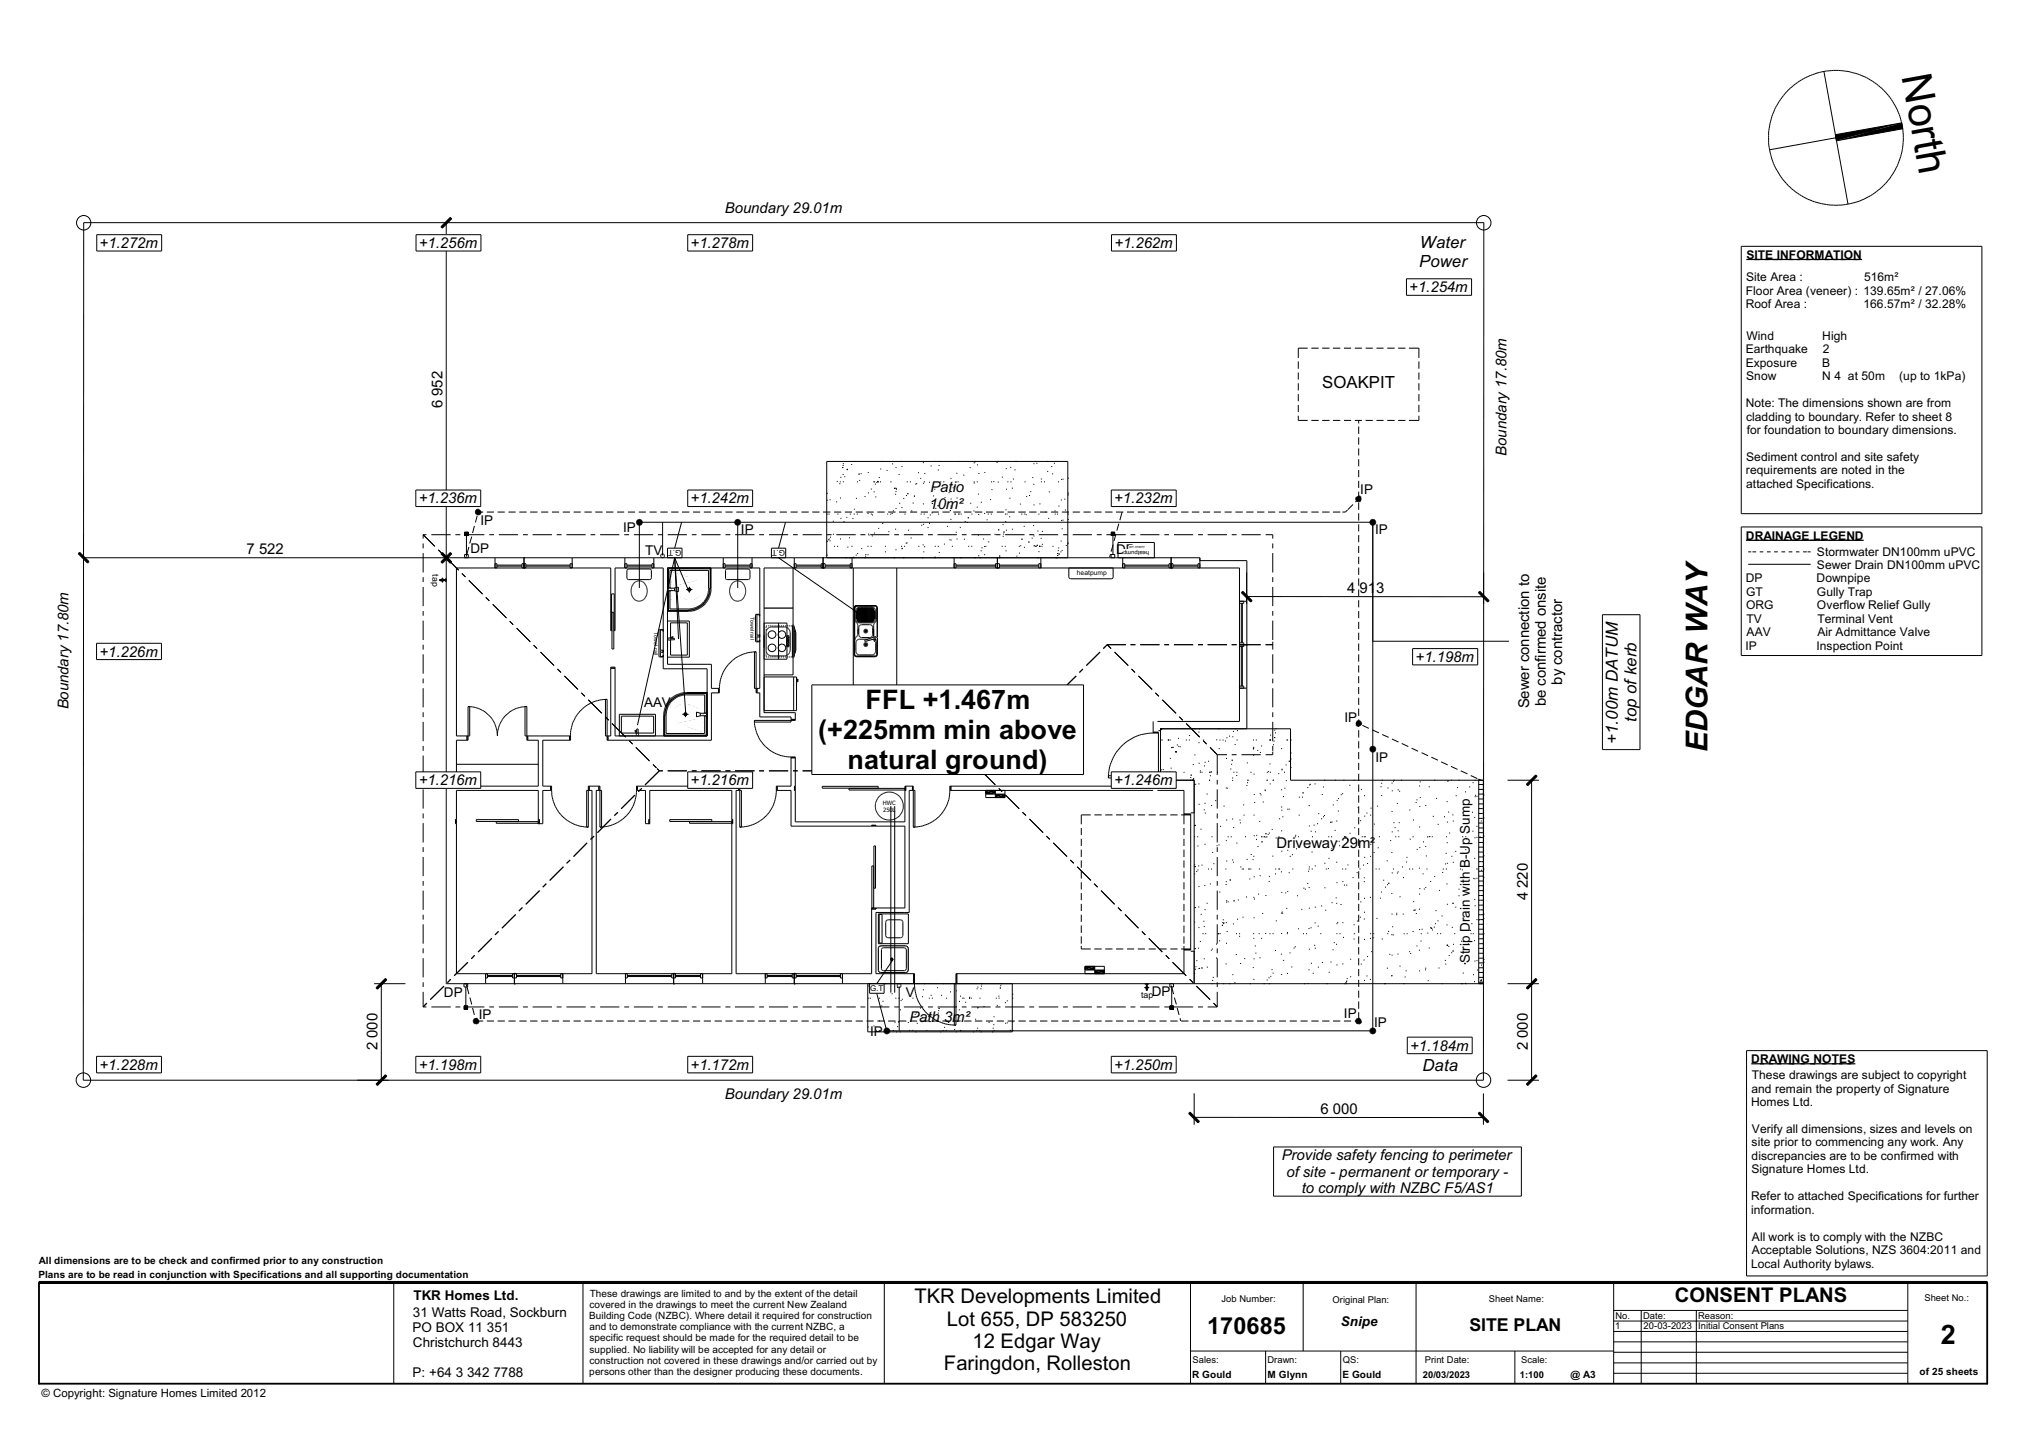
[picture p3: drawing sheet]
<svg xmlns="http://www.w3.org/2000/svg" width="420mm" height="297mm" viewBox="0 0 420 297" stroke-linecap="round" stroke-linejoin="round" font-family="sans-serif">
<defs><g id="words">
<text font-size="8.6" x="394.4" y="15.8" transform="rotate(80 394.4 15.8)">North</text>
<text font-size="6.3" x="354.1" y="156" transform="rotate(-90 354.1 156)">EDGAR WAY</text>
<g font-size="5.6">
<text x="179.5" y="147.1">FFL +1.467m</text>
<text x="169.7" y="153.3">(+225mm min above</text>
<text x="175.8" y="159.5">natural ground)</text>
<text x="402.5" y="278.8">2</text>
</g>
<text font-size="4.9" x="250.3" y="276.7">170685</text>
<g font-size="4.2">
<text x="189.7" y="270.3">TKR Developments Limited</text>
<text x="196.4" y="275">Lot 655, DP 583250</text>
<text x="347.3" y="270.1">CONSENT PLANS</text>
<text x="201.7" y="279.6">12 Edgar Way</text>
<text x="195.7" y="284.3">Faringdon, Rolleston</text>
</g>
<text font-size="3.7" x="304.7" y="276.1">SITE PLAN</text>
<g font-size="3.5">
<text x="294.5" y="51.4">Water</text>
<text x="294.3" y="55.3">Power</text>
<text x="274.2" y="80.6">SOAKPIT</text>
<text x="339.4" y="149.8" transform="rotate(-90 339.4 149.8)">top of kerb</text>
<text x="335.5" y="154.3" transform="rotate(-90 335.5 154.3)">+1.00m DATUM</text>
<text x="295" y="222.2">Data</text>
</g>
<g font-size="3.1">
<text x="150.3" y="44.2">Boundary 29.01m</text>
<text x="20.7" y="51.4">+1.272m</text>
<text x="86.9" y="51.4">+1.256m</text>
<text x="143.2" y="51.4">+1.278m</text>
<text x="231.1" y="51.4">+1.262m</text>
<text x="292.3" y="60.6">+1.254m</text>
<text x="91.7" y="84.7" transform="rotate(-90 91.7 84.7)">6 952</text>
<text x="312.4" y="94.5" transform="rotate(-90 312.4 94.5)">Boundary 17.80m</text>
<text x="86.8" y="104.4">+1.236m</text>
<text x="143.2" y="104.4">+1.242m</text>
<text x="192.7" y="105.5">10m²</text>
<text x="193" y="102.1">Patio</text>
<text x="231.1" y="104.4">+1.232m</text>
<text x="51.1" y="114.9">7 522</text>
<text x="279.4" y="123">4 913</text>
<text x="20.6" y="136.2">+1.226m</text>
<text x="293.6" y="137.3">+1.198m</text>
<text x="323.9" y="142" transform="rotate(-90 323.9 142)">by contractor</text>
<text x="14.2" y="147.2" transform="rotate(-90 14.2 147.2)">Boundary 17.80m</text>
<text x="317.1" y="146.9" transform="rotate(-90 317.1 146.9)">Sewer connection to</text>
<text x="320.5" y="146.5" transform="rotate(-90 320.5 146.5)">be confirmed onsite</text>
<text x="86.8" y="162.9">+1.216m</text>
<text x="143.2" y="162.9">+1.216m</text>
<text x="231.1" y="162.9">+1.246m</text>
<text x="264.8" y="176">Driveway 29m²</text>
<text x="316.9" y="186.7" transform="rotate(-90 316.9 186.7)">4 220</text>
<text x="188.6" y="212">Path 3m²</text>
<text x="20.6" y="221.9">+1.228m</text>
<text x="78.3" y="217.8" transform="rotate(-90 78.3 217.8)">2 000</text>
<text x="86.8" y="221.9">+1.198m</text>
<text x="143.2" y="221.9">+1.172m</text>
<text x="231.1" y="221.9">+1.250m</text>
<text x="292.4" y="217.9">+1.184m</text>
<text x="316.9" y="217.8" transform="rotate(-90 316.9 217.8)">2 000</text>
<text x="150.3" y="227.9">Boundary 29.01m</text>
<text x="273.9" y="231">6 000</text>
<text x="265.8" y="240.7">Provide safety fencing to perimeter</text>
<text x="266.8" y="244.1">of site - permanent or temporary -</text>
<text x="270" y="247.5">to comply with NZBC F5/AS1</text>
</g>
<g font-size="2.8">
<text x="282.1" y="102.5">IP</text>
<text x="99.7" y="108.9">IP</text>
<text x="129.2" y="110.4">IP</text>
<text x="153.7" y="110.7">IP</text>
<text x="285.2" y="110.9">IP</text>
<text x="97.6" y="114.8">DP</text>
<text x="133.8" y="115.1">TV</text>
<text x="231.5" y="114.9">DP</text>
<text x="133.6" y="146.6">AAV</text>
<text x="278.8" y="149.7">IP</text>
<text x="285.2" y="158.1">IP</text>
<text x="304.8" y="199.8" transform="rotate(-90 304.8 199.8)">Strip Drain with B-Up Sump</text>
<text x="92.1" y="206.8">DP</text>
<text x="187.9" y="206.8">V</text>
<text x="238.8" y="206.6">DP</text>
<text x="99.3" y="211.3">IP</text>
<text x="180.5" y="214.9">IP</text>
<text x="278.7" y="211.2">IP</text>
<text x="285" y="212.9">IP</text>
<text x="85.7" y="269.6">TKR Homes Ltd.</text>
<text x="85.6" y="273.2">31 Watts Road, Sockburn</text>
<text x="278" y="275.1">Snipe</text>
<text x="85.6" y="276.3">PO BOX 11 351</text>
<text x="85.6" y="279.4">Christchurch 8443</text>
<text x="85.6" y="285.6">P: +64 3 342 7788</text>
</g>
<g font-size="2.5">
<text x="362.2" y="53.7">SITE INFORMATION</text>
<text x="362.1" y="58.4">Site Area :</text>
<text x="386.6" y="58.4">516m²</text>
<text x="362" y="61.1">Floor Area (veneer) : 139.65m² / 27.06%</text>
<text x="362" y="63.9">Roof Area :</text>
<text x="386.5" y="63.9">166.57m² / 32.28%</text>
<text x="362.2" y="70.5">Wind</text>
<text x="377.9" y="70.5">High</text>
<text x="362" y="73.3">Earthquake</text>
<text x="362" y="76.1">Exposure</text>
<text x="377.9" y="76.1">B</text>
<text x="378" y="73.3">2</text>
<text x="362.1" y="78.9">Snow</text>
<text x="377.9" y="78.9">N 4 at 50m</text>
<text x="393.9" y="78.9">(up to 1kPa)</text>
<text x="362" y="84.5">Note: The dimensions shown are from</text>
<text x="362.1" y="87.2">cladding to boundary. Refer to sheet 8</text>
<text x="362.1" y="95.6">Sediment control and site safety</text>
<text x="362.2" y="90">for foundation to boundary dimensions.</text>
<text x="362.1" y="98.4">requirements are noted in the</text>
<text x="362.1" y="101.2">attached Specifications.</text>
<text x="362.1" y="111.9">DRAINAGE LEGEND</text>
<text x="376.8" y="115.2">Stormwater DN100mm uPVC</text>
<text x="376.8" y="118">Sewer Drain DN100mm uPVC</text>
<text x="362" y="120.8">DP</text>
<text x="362.1" y="123.6">GT</text>
<text x="376.7" y="120.8">Downpipe</text>
<text x="376.8" y="123.6">Gully Trap</text>
<text x="362.1" y="126.4">ORG</text>
<text x="362.2" y="129.2">TV</text>
<text x="362.2" y="132">AAV</text>
<text x="376.8" y="126.4">Overflow Relief Gully</text>
<text x="376.9" y="129.2">Terminal Vent</text>
<text x="376.9" y="132">Air Admittance Valve</text>
<text x="362" y="134.7">IP</text>
<text x="376.7" y="134.7">Inspection Point</text>
<text x="363.2" y="220.5">DRAWING NOTES</text>
<text x="363.2" y="226.7">and remain the property of Signature</text>
<text x="363.3" y="223.9">These drawings are subject to copyright</text>
<text x="363.1" y="229.4">Homes Ltd.</text>
<text x="363.3" y="237.8">site prior to commencing any work. Any</text>
<text x="363.3" y="235">Verify all dimensions, sizes and levels on</text>
<text x="363.2" y="243.4">Signature Homes Ltd.</text>
<text x="363.3" y="240.6">discrepancies are to be confirmed with</text>
<text x="363.1" y="249">Refer to attached Specifications for further</text>
<text x="363.2" y="251.8">information.</text>
<text x="363.3" y="257.3">All work is to comply with the NZBC</text>
<text x="363.1" y="262.9">Local Authority bylaws.</text>
<text x="363.3" y="260.1">Acceptable Solutions, NZS 3604:2011 and</text>
</g>
<text font-size="2.4" x="8.6" y="289.7">© Copyright: Signature Homes Limited 2012</text>
<g font-size="2.1">
<text x="8.1" y="262.3">All dimensions are to be check and confirmed prior to any construction</text>
<text x="8" y="265.1">Plans are to be read in conjunction with Specifications and all supporting documentation</text>
<text x="122.3" y="268.9">These drawings are limited to and by the extent of the detail</text>
<text x="122.2" y="273.6">Building Code (NZBC). Where detail it required for construction</text>
<text x="122.3" y="271.3">covered in the drawings to meet the current New Zealand</text>
<text x="122.3" y="275.9">and to demonstrate compliance with the current NZBC, a</text>
<text x="122.3" y="278.3">specific request should be made for the required detail to be</text>
<text x="122.3" y="280.6">supplied. No liability will be accepted for any detail or</text>
<text x="122.2" y="285.2">persons other than the designer producing these documents.</text>
<text x="122.3" y="282.9">construction not covered in these drawings and/or carried out by</text>
<text x="247.2" y="285.9">R Gould</text>
<text x="262.9" y="285.9">M Glynn</text>
<text x="278.4" y="285.9">E Gould</text>
<text x="325.7" y="285.9">@ A3</text>
<text x="398.1" y="285.2">of 25 sheets</text>
</g>
<g font-size="1.9">
<text x="399.1" y="269.9">Sheet No.:</text>
<text x="253.3" y="270.1">Job Number:</text>
<text x="276.4" y="270.3">Original Plan:</text>
<text x="308.7" y="270.1">Sheet Name:</text>
<text x="335" y="275.8">1</text>
<text x="335" y="273.6">No.</text>
<text x="340.7" y="273.6">Date:</text>
<text x="340.9" y="275.8">20-03-2023 Initial Consent Plans</text>
<text x="352.2" y="273.6">Reason:</text>
<text x="247.3" y="282.7">Sales:</text>
<text x="262.8" y="282.7">Drawn:</text>
<text x="278.5" y="282.7">QS:</text>
<text x="295.1" y="285.8">20/03/2023</text>
<text x="295.5" y="282.7">Print Date:</text>
<text x="315.2" y="285.8">1:100</text>
<text x="315.5" y="282.8">Scale:</text>
</g>
<g font-size="1.8">
<text x="89.7" y="119.1" transform="rotate(90 89.7 119.1)">tap</text>
<text x="236.6" y="207">tap</text>
</g>
<g font-size="1.7">
<text x="141.3" y="114.1" transform="rotate(-180 141.3 114.1)">G.T</text>
<text x="162.9" y="114.1" transform="rotate(-180 162.9 114.1)">G.T</text>
<text x="180.4" y="205.6">G.T</text>
</g>
<g font-size="1.4">
<text x="139.3" y="119.8">Arena</text>
<text x="223.3" y="119.2">heatpump</text>
<text x="139.3" y="121.3">900x900</text>
<text x="139.3" y="124.4">2/S curved</text>
<text x="145.8" y="149.2" transform="rotate(-180 145.8 149.2)">900x900</text>
<text x="145.8" y="146.1" transform="rotate(-180 145.8 146.1)">2/S curved</text>
<text x="145.8" y="150.7" transform="rotate(-180 145.8 150.7)">Arena</text>
</g>
<g font-size="1.2">
<text x="238.3" y="114.3" transform="rotate(-180 238.3 114.3)">heatpump</text>
<text x="183.1" y="166.9">HWC</text>
<text x="183.1" y="168.4">250L</text>
</g>
<g font-size="1.1">
<text x="135.6" y="131.1" transform="rotate(90 135.6 131.1)">Towel rail</text>
<text x="155.7" y="127.9" transform="rotate(90 155.7 127.9)">Towel rail</text>
</g>
<text font-size=".6" x="237.4" y="113.2" transform="rotate(-180 237.4 113.2)">outdoor unit</text>
</g></defs>
<path d="M8.1 266.1h404v20.9h-404z" fill="none" stroke="#000" stroke-width=".38"/>
<g fill="none" stroke="#000" stroke-width=".21">
<path d="M378.2 14.8l5 27.5M378.3 14.8a14 14 0 0 0-11.5 12.8 14.1 14.1 0 0 0 .5 4.9 14.1 14.1 0 0 0 4.3 6.7 14.1 14.1 0 0 0 11.6 3.1M378.3 14.8a14 14 0 0 1 16.2 11.3M380.6 27.9l13.8-2.4 .2 1.2-13.8 2.5zM394.5 26.1a13.9 13.9 0 0 1-11.3 16.2M394.5 26.1l-27.5 5M361.1 51.1h49.9v55.5h-49.9zM171.4 95.7h50v20h-50zM173.5 99.9h.1M174.2 99.9h.1M174.3 99h.1M174.7 97h.1"/>
<path d="M174.8 96.6h.1M174.8 98.4h.1M174.8 96.2h.1M174.8 99.9h.1M175.1 98.9h.1M175.6 97.4h.1M176.5 96.4h.1M177 95.7h.1M177.7 99.9h.1M178.1 98.3h.1M178.2 99.7h.1M178.5 98.3h.1"/>
<path d="M180 98h.1M181.1 99.9h.1M181.3 99.9h.1M181.9 99.9h.1M182 99.9h.1M182.2 99.1h.1M182.5 99.9h.1M182.5 97.3h.1M182.8 95.7h.1M183.9 97.6h.1M184.7 99.9h.1M185 96.2h.1"/>
<path d="M185.7 97h.1M186.4 98.4h.1M186.8 95.7h.1M186.9 96.8h.1M188 99.9h.1M188.7 99.9h.1M190.4 98h.1M190.8 99.2h.1M191.4 96h.1M191.6 99.9h.1M191.7 98.2h.1M193 96.6h.1"/>
<path d="M193.8 95.7h.1M194.5 97.5h.1M194.6 96.6h.1M194.8 95.7h.1M195 99.9h.1M195.6 99.9h.1M197.1 99.2h.1M198.3 98.2h.1M198.6 99.9h.1M198.8 95.7h.1M199.8 98.6h.1M201.1 97h.1"/>
<path d="M201.9 96h.1M201.9 99.9h.1M202.1 95.8h.1M202.1 95.7h.1M202.6 99.9h.1M202.6 96.4h.1M202.9 98.2h.1M204.1 98h.1M205.5 99.9h.1M206 99.9h.1M206.7 95.9h.1M206.7 95.7h.1"/>
<path d="M206.7 95.8h.1M206.9 100h.1M207.8 99h.1M208.6 97.2h.1M208.9 99.9h.1M209.5 96.9h.1M209.5 99.9h.1M210.1 99.4h.1M210.4 97.5h.1M210.5 95.7h.1M210.7 95.7h.1M212.5 99.9h.1"/>
<path d="M214.1 99.1h.1M214.3 96.2h.1M214.7 95.7h.1M214.9 96.1h.1M215.9 99.4h.1M215.9 99.9h.1M216.5 99.9h.1M217.1 95.7h.1M217.2 97.8h.1M218 96.8h.1M218.2 98.3h.1M218.6 96.1h.1"/>
<path d="M218.9 95.7h.1M219.4 99.9h.1M220 99.4h.1M220.3 99.4h.1M221.4 99.2h.1M171.4 115.1h.1M171.4 112.3h.1M171.4 102.3h.1M171.4 103.8h.1M171.4 106.6h.1M171.7 112h.1M171.8 106.6h.1"/>
<path d="M171.9 111.8h.1M172 112.2h.1M172 103.7h.1M172.1 111.4h.1M172.7 108.1h.1M172.7 110.8h.1M173 113.3h.1M173.4 104.1h.1M173.6 113.3h.1M173.7 106.6h.1M174.1 100.3h.1M174.2 111.8h.1"/>
<path d="M174.2 103.3h.1M174.3 107.5h.1M174.9 108.2h.1M175.3 115.7h.1M175.5 107.3h.1M175.7 113.5h.1M176.1 111.5h.1M176.1 115.7h.1M176.2 106.6h.1M176.6 113.3h.1M176.8 107.6h.1M177 115.6h.1"/>
<path d="M177 115.7h.1M177 106.6h.1M177.1 105.6h.1M177.5 115.1h.1M177.5 103.4h.1M177.7 106.6h.1M177.8 114.8h.1M178.6 113.8h.1M179.3 103h.1M179.3 115.7h.1M179.4 115.4h.1M179.5 115h.1"/>
<path d="M179.9 115.1h.1M179.9 106.5h.1M179.9 113.3h.1M180 110.8h.1M180 102.2h.1M180.1 111h.1M180.6 113.3h.1M180.6 101.4h.1M180.6 106.6h.1M180.8 111.2h.1M180.8 106.8h.1M181.2 102h.1"/>
<path d="M181.2 110.6h.1M181.4 100.4h.1M181.5 103.1h.1M181.7 100.1h.1M182.1 109.6h.1M183 108.6h.1M183.5 114.5h.1M183.5 113.3h.1M184 106.6h.1M184.2 110.3h.1M184.6 106.6h.1M184.9 106.5h.1"/>
<path d="M185.2 106h.1M185.4 115.7h.1M185.4 101.3h.1M185.5 101.3h.1M185.6 102.5h.1M185.6 109.8h.1M185.7 101.3h.1M185.7 101.9h.1M185.7 114h.1M185.7 105.5h.1M185.8 101.4h.1M186.5 104.4h.1"/>
<path d="M186.9 113.3h.1M186.9 113.8h.1M186.9 105.3h.1M187 113.7h.1M187.3 115.7h.1M187.3 103.4h.1M187.5 113.3h.1M187.6 106.6h.1M187.8 112.7h.1M187.9 102.8h.1M188 112.6h.1M188.2 102.4h.1"/>
<path d="M188.3 110h.1M188.8 111.6h.1M189 106h.1M189.3 104.4h.1M189.5 102.9h.1M189.8 100.4h.1M190 100.3h.1M190.5 113.3h.1M190.9 106.6h.1M191.1 109h.1M191.3 115.7h.1M191.3 113h.1"/>
<path d="M191.4 104.5h.1M191.4 100.2h.1M191.4 108.8h.1M191.5 114.5h.1M191.6 106.6h.1M191.6 113.4h.1M192.4 109.4h.1M192.4 107.4h.1M192.7 100h.1M192.7 108.5h.1M192.8 106.8h.1M193.2 106.4h.1"/>
<path d="M193.3 104.4h.1M193.5 102.9h.1M193.8 101.5h.1M193.8 115.7h.1M193.8 115.6h.1M193.8 113.3h.1M194 105.5h.1M194.4 104.9h.1M194.5 113.3h.1M194.5 106.6h.1M194.7 114.6h.1M195.7 112.9h.1"/>
<path d="M195.9 103.2h.1M196.4 109.2h.1M196.7 102.2h.1M196.9 112h.1M197 105.9h.1M197.1 105.4h.1M197.1 107.7h.1M197.1 104.9h.1M197.1 103.5h.1M197.1 112h.1M197.4 113.3h.1M197.6 101.2h.1"/>
<path d="M197.8 100.9h.1M197.9 106.6h.1M198 106.6h.1M198.2 110.4h.1M198.4 103.3h.1M198.4 111.8h.1M198.8 106.6h.1M199.1 109.4h.1M199.2 106.6h.1M199.2 115.7h.1M199.9 111.8h.1M200.1 108.2h.1"/>
<path d="M200.5 108.4h.1M200.7 107.4h.1M200.8 113.3h.1M201.2 104.4h.1M201.4 113.3h.1M201.5 106.6h.1M201.9 106h.1M201.9 100.2h.1M202.1 115.7h.1M202.6 105.2h.1M202.8 102.5h.1M202.8 111h.1"/>
<path d="M202.9 106.7h.1M202.9 115.3h.1M203.2 115.7h.1M203.4 114.3h.1M203.4 104.2h.1M203.5 113.6h.1M203.9 111.8h.1M204.1 106.5h.1M204.1 113.4h.1M204.1 115.1h.1M204.3 113.3h.1M204.6 107.8h.1"/>
<path d="M204.9 106.6h.1M204.9 112.4h.1M205.3 103.6h.1M205.5 106.6h.1M205.6 101.6h.1M206.2 110.8h.1M207 109.9h.1M207.2 115.7h.1M207.2 115.3h.1M207.2 115.5h.1M207.7 113.3h.1M207.9 108.8h.1"/>
<path d="M207.9 111.3h.1M208 110.8h.1M208.1 110.4h.1M208.4 113.3h.1M208.4 106.6h.1M208.4 108.2h.1M208.5 105.7h.1M208.5 114.3h.1M208.6 110h.1M208.6 101.5h.1M208.7 106.6h.1M209.3 107.2h.1"/>
<path d="M209.3 103.3h.1M209.8 109.8h.1M209.8 101.3h.1M210.8 115.4h.1M211.3 113.3h.1M211.3 114.7h.1M211.5 104.6h.1M211.6 113.2h.1M211.8 106.6h.1M211.8 111.8h.1M212.3 109.2h.1M212.3 113.5h.1"/>
<path d="M212.4 106.6h.1M212.7 106.8h.1M212.8 103h.1M213.3 112.4h.1M213.4 102.8h.1M213.7 102h.1M214 111.6h.1M214.2 109h.1M214.3 100.5h.1M214.3 111.2h.1M214.3 104.7h.1M214.3 113.2h.1"/>
<path d="M214.5 113.2h.1M214.7 113.3h.1M214.8 113.3h.1M215 113.1h.1M215.1 110.2h.1M215.1 115.7h.1M215.3 106.6h.1M215.3 114.4h.1M215.5 113.3h.1M215.6 104.5h.1M215.8 111.7h.1M216 113.3h.1"/>
<path d="M216.1 110.2h.1M216.1 112.9h.1M216.8 106.2h.1M217.4 107.5h.1M217.5 102h.1M218.3 113.3h.1M218.7 106h.1M218.7 106.6h.1M218.9 115.7h.1M219.1 115.7h.1M219.2 106.6h.1M219.2 115.2h.1"/>
<path d="M219.2 114.8h.1M219.3 115.2h.1M219.4 114.2h.1M219.5 113.7h.1M219.5 105h.1M219.5 114.9h.1M219.9 114.5h.1M220 112.2h.1M220 103.7h.1M220 107.9h.1M220.2 109.7h.1M220.2 114.2h.1"/>
<path d="M220.3 107.9h.1M220.7 103.5h.1M220.9 105.8h.1M221 113.2h.1M221.3 112.8h.1M221.4 102.3h.1M221.4 112.6h.1M221.4 102.7h.1M221.4 107.7h.1M221.4 106.6h.1M361.1 109.3h49.9v26.7h-49.9zM362.5 114.5h.7"/>
<path d="M362.5 117.1h13M363.4 114.5h.8M365 114.5h.7M366.4 114.5h.8M367.9 114.5h.8M369.4 114.5h.8M370.9 114.5h.8M372.4 114.5h.8M373.9 114.5h.8M374.9 114.5h.6M240.7 151.2h.1M240.7 151.3h.1"/>
<path d="M240.7 151.4h.1M240.7 159.6h.1M240.7 159.7h.1M240.7 153.5h.1M240.7 151.2h26.9v10.6h40v42.2h-60v-42.2h-6.9zM240.9 151.2h.1M240.9 153.5h.1M241.1 159.6h.1M242.2 153.5h.1M242.3 153.5h.1M242.6 153.5h.1M242.6 157.3h.1"/>
<path d="M242.8 159.3h.1M242.9 155.1h.1M243 155.1h.1M243.2 155h.1M243.4 158.4h.1M243.8 155.9h.1M243.8 156h.1M244.1 154.5h.1M244.3 153.2h.1M244.3 154.8h.1M244.6 154.9h.1M245.9 153.5h.1"/>
<path d="M246.5 153.5h.1M246.6 152.6h.1M247.4 158.6h.1M247.7 156.6h.1M247.8 151.2h.1M248.4 152.6h.1M248.5 151.8h.1M248.5 154.1h.1M248.6 158.3h.1M248.7 151.2h.1M248.8 159.9h.1M249.5 153.5h.1"/>
<path d="M249.7 158.9h.1M249.8 158.1h.1M250.5 157.9h.1M251.8 156h.1M252.2 153.5h.1M252.6 151.2h.1M252.7 155.3h.1M252.9 153.5h.1M253.5 153.5h.1M254 153.7h.1M254.3 157.3h.1M254.3 153h.1"/>
<path d="M254.9 152.7h.1M255.1 159.5h.1M255.3 158.5h.1M255.4 157.7h.1M255.6 152.8h.1M255.7 151.7h.1M256 154.4h.1M256.2 151.2h.1M256.5 153.5h.1M256.5 151.6h.1M258.6 158.2h.1M259.3 158.4h.1"/>
<path d="M259.8 155.3h.1M259.8 153.5h.1M259.9 156.7h.1M259.9 155h.1M259.9 155.2h.1M260 152.1h.1M260.1 156.3h.1M260.4 153.5h.1M260.7 155.7h.1M261.3 156.1h.1M261.5 154.7h.1M262 154.2h.1"/>
<path d="M263.3 158.5h.1M263.3 153.5h.1M263.4 153.5h.1M263.4 152.5h.1M264 154.5h.1M264.1 153.7h.1M264.2 153h.1M264.2 151.5h.1M264.4 152h.1M264.5 151.2h.1M265.7 155.3h.1M265.8 159.7h.1"/>
<path d="M265.8 159.6h.1M266.2 159.5h.1M266.6 158.7h.1M266.8 153.5h.1M266.9 153.5h.1M267.3 157.9h.1M267.5 157h.1M267.6 156.2h.1M267.6 157.4h.1M267.6 159.2h.1M267.6 153.5h.1M241.9 160.2h.1"/>
<path d="M242.5 160.2h.1M242.9 161.1h.1M245.4 160.2h.1M246.8 161.8h.1M246.8 161.3h.1M246.9 160.8h.1M247.2 161.8h.1M247.4 161.7h.1M247.4 161.5h.1M247.6 179.4h.1M247.6 171.3h.1M247.6 179.8h.1"/>
<path d="M247.6 171.2h.1M247.6 162.7h.1M247.6 173.6h.1M247.8 166.9h.1M247.8 179.7h.1M247.8 171.2h.1M247.9 162.7h.1M248.3 173.6h.1M248.3 175.5h.1M248.3 166.9h.1M248.5 179.6h.1M248.5 171.1h.1"/>
<path d="M248.5 162.6h.1M248.6 166.8h.1M248.6 175.3h.1M248.8 160.2h.1M249 172h.1M249.2 160.2h.1M249.2 179.5h.1M249.6 168h.1M249.8 175.1h.1M249.8 166.6h.1M249.9 168.7h.1M250.2 164.7h.1"/>
<path d="M250.7 161.8h.1M250.8 160.2h.1M250.9 160.9h.1M251.1 160.1h.1M251.1 160.2h.1M251.2 167.1h.1M251.2 173.6h.1M251.4 176.8h.1M251.6 179.2h.1M251.7 166.9h.1M252 166.1h.1M252.3 175.4h.1"/>
<path d="M252.3 166.9h.1M252.4 160.2h.1M252.7 175.3h.1M253 171.4h.1M253.5 174.3h.1M253.7 167.2h.1M254.2 163.4h.1M254.2 174.4h.1M254.3 165.8h.1M254.3 178.6h.1M254.3 170.1h.1M254.3 161.6h.1"/>
<path d="M254.4 163.5h.1M254.6 173.6h.1M255.2 173.6h.1M255.3 166.9h.1M255.5 161.4h.1M255.5 161.9h.1M255.5 178.4h.1M255.5 169.9h.1M255.7 178.9h.1M255.7 171.7h.1M255.8 160.2h.1M256.4 160.9h.1"/>
<path d="M256.4 160.2h.1M256.4 174.9h.1M257 170.1h.1M257.1 170.7h.1M257.2 179.8h.1M257.8 167h.1M257.9 169.1h.1M258.2 173.6h.1M258.5 162.9h.1M258.5 178.3h.1M258.6 162.3h.1M258.7 166.9h.1"/>
<path d="M258.7 161.8h.1M259.3 166.9h.1M259.3 160.2h.1M259.4 177.2h.1M259.8 178.3h.1M259.9 177.6h.1M260 160.6h.1M260 169.1h.1M260 173.4h.1M260 164.8h.1M260.1 166.5h.1M260.5 174.1h.1"/>
<path d="M260.5 173.3h.1M260.8 175.6h.1M261.2 170.4h.1M261.2 164.6h.1M261.4 164.9h.1M261.5 173.6h.1M261.6 174.6h.1M261.6 173.6h.1M261.9 166.4h.1M262.1 173.6h.1M262.3 163.9h.1M262.3 166.9h.1"/>
<path d="M262.3 164h.1M262.4 173.7h.1M262.4 172.9h.1M262.6 173.6h.1M262.7 161.8h.1M262.7 160.2h.1M262.9 173.1h.1M263 160.1h.1M263.1 172.8h.1M263.3 162.6h.1M263.4 160.2h.1M263.7 172h.1"/>
<path d="M263.9 177.6h.1M263.9 161.8h.1M264.5 173.8h.1M265.1 160.5h.1M265.1 173.6h.1M265.3 169.8h.1M265.6 166.9h.1M265.7 167.4h.1M265.7 172.3h.1M265.7 163.8h.1M265.7 176.6h.1M265.7 168.1h.1"/>
<path d="M265.9 169.4h.1M266.1 165.2h.1M266.2 166.9h.1M266.3 160.2h.1M266.4 163.5h.1M266.7 161.9h.1M267 176.4h.1M267 167.9h.1M267.3 167.9h.1M267.5 177.6h.1M267.9 177.3h.1M268.1 166.9h.1"/>
<path d="M268.5 173.6h.1M268.6 173.3h.1M268.8 176.1h.1M269.2 173.6h.1M269.2 166.9h.1M269.3 169.1h.1M269.4 165.4h.1M269.6 175h.1M270 165.4h.1M270.1 164.5h.1M271.1 163.4h.1M271.4 175.6h.1"/>
<path d="M271.4 167.1h.1M271.4 179.8h.1M271.4 171.3h.1M271.5 162.8h.1M271.7 162.7h.1M271.8 172.4h.1M272 176.7h.1M272.1 173.6h.1M272.4 171.2h.1M272.5 166.9h.1M272.6 162.6h.1M272.7 179.6h.1"/>
<path d="M272.7 172.6h.1M273.1 170.9h.1M273.2 166.9h.1M273.4 168.8h.1M274 169.8h.1M274.1 164.8h.1M274.4 163.2h.1M274.4 169.4h.1M274.6 169.2h.1M274.6 161.8h.1M274.7 179.1h.1M275.5 173.6h.1"/>
<path d="M275.5 178.1h.1M275.9 170.6h.1M276.1 173.6h.1M276.1 176h.1M276.1 170.5h.1M276.1 166.9h.1M276.4 167h.1M276.8 172.3h.1M276.8 161.8h.1M277.1 170.3h.1M277.1 178.9h.1M277.2 174.6h.1"/>
<path d="M277.2 166h.1M277.5 168.2h.1M277.5 165.7h.1M277.6 174.5h.1M277.7 175.4h.1M278 164.8h.1M278.3 164.6h.1M278.4 165.8h.1M278.6 161.8h.1M278.8 173.6h.1M279 173.6h.1M279 173.9h.1"/>
<path d="M279.4 174.2h.1M279.4 179.4h.1M279.5 166.9h.1M279.8 162.9h.1M279.9 172.8h.1M280.1 174.1h.1M280.1 175.7h.1M280.2 166.9h.1M280.7 161.8h.1M280.8 171.7h.1M281.6 167.5h.1M282.1 170.2h.1"/>
<path d="M282.2 163.7h.1M282.4 173.6h.1M282.7 179.5h.1M282.8 173.6h.1M282.9 165.1h.1M282.9 177.8h.1M282.9 169.3h.1M283 173.6h.1M283.1 166.9h.1M283.4 168.7h.1M283.5 178.5h.1M283.5 179.1h.1"/>
<path d="M284.1 177.6h.1M284.1 169.1h.1M284.2 175.1h.1M284.2 167.6h.1M284.4 177.5h.1M284.9 176.8h.1M284.9 170.9h.1M285.6 167.2h.1M285.7 175.9h.1M286 173.6h.1M286.3 163.2h.1M286.4 162.5h.1"/>
<path d="M286.4 165h.1M286.5 166.9h.1M286.6 161.8h.1M287.1 166.9h.1M287.6 178.6h.1M287.7 163.4h.1M287.9 173.2h.1M288.3 174.4h.1M288.5 176.8h.1M288.6 162.4h.1M288.6 168.3h.1M288.6 172.6h.1"/>
<path d="M288.6 164h.1M288.9 162.1h.1M289 170.6h.1M289.1 161.8h.1M289.2 171.7h.1M289.3 173.6h.1M289.7 166.7h.1M289.9 172.3h.1M289.9 163.8h.1M290 173.6h.1M290 166.9h.1M290.1 170.6h.1"/>
<path d="M290.2 164.1h.1M290.5 161.8h.1M290.7 179.8h.1M291.6 178.8h.1M291.7 177.8h.1M292.3 168h.1M292.4 174.1h.1M292.9 173.6h.1M293 170.1h.1M293.4 166.9h.1M293.6 166.5h.1M293.8 165.9h.1"/>
<path d="M293.8 176.2h.1M294 166.9h.1M294.3 171.5h.1M294.3 163h.1M294.3 175.8h.1M294.3 167.3h.1M294.4 162.2h.1M294.4 165.4h.1M295.1 174.6h.1M295.6 175.6h.1M295.6 167.1h.1M295.7 177.5h.1"/>
<path d="M296 173.6h.1M296.3 163.2h.1M296.3 173.6h.1M296.4 173.5h.1M296.9 173.6h.1M297 166.9h.1M297.1 169.3h.1M297.4 161.8h.1M297.8 165.6h.1M298.2 171h.1M299.5 169.4h.1M299.7 179.2h.1"/>
<path d="M299.8 177h.1M299.9 173.6h.1M300 174.8h.1M300 166.3h.1M300.1 179.1h.1M300.1 170.5h.1M300.1 162h.1M300.3 162h.1M300.3 168.4h.1M300.4 166.9h.1M300.5 172.8h.1M300.9 161.8h.1"/>
<path d="M301 177.6h.1M301 166.9h.1M301.2 169h.1M301.3 178.9h.1M301.3 170.3h.1M301.8 176.6h.1M301.9 165.1h.1M302.2 163.4h.1M302.5 161.8h.1M302.5 165.8h.1M303.2 173.6h.1M303.8 164.3h.1"/>
<path d="M303.9 176.2h.1M303.9 173.6h.1M304 166.9h.1M304 174h.1M304.5 172.5h.1M304.7 163.2h.1M305.3 168.5h.1M305.4 172.4h.1M305.4 162.3h.1M305.7 178.1h.1M305.7 169.5h.1M305.8 173.8h.1"/>
<path d="M305.8 161.8h.1M305.8 165.3h.1M305.9 165h.1M306.2 171.4h.1M306.2 173.7h.1M306.2 165.2h.1M306.5 161.8h.1M306.8 173.6h.1M307.1 170.3h.1M307.3 166.9h.1M307.6 177.5h.1M307.6 169.7h.1"/>
<path d="M307.6 173.4h.1M307.6 164.9h.1M247.6 191.3h.1M247.6 181.3h.1M247.6 196.8h.1M247.6 188.3h.1M247.8 196.8h.1M247.8 188.3h.1M248.1 180.8h.1M248.1 187h.1M248.1 199.3h.1M248.3 180.5h.1"/>
<path d="M248.5 196.7h.1M248.5 188.1h.1M248.5 192.4h.1M248.5 183.9h.1M248.8 195.3h.1M249 189.7h.1M249.4 193.7h.1M249.6 191.1h.1M249.6 198.9h.1M249.6 192.2h.1M249.8 183.7h.1M249.8 188.7h.1"/>
<path d="M249.9 193.7h.1M250.1 187h.1M250.2 187.4h.1M250.5 180.3h.1M250.7 187.7h.1M250.7 197.6h.1M250.9 183.3h.1M251.1 197.1h.1M251.2 180.3h.1M251.3 196.8h.1M252.2 198.7h.1M252.2 195.8h.1"/>
<path d="M252.6 193.7h.1M252.8 195.2h.1M252.9 185h.1M252.9 193.7h.1M253.4 191.9h.1M253.4 187h.1M253.5 191.3h.1M253.6 190.8h.1M253.6 191.5h.1M253.7 191.5h.1M253.8 187h.1M254.1 180.3h.1"/>
<path d="M254.2 199.9h.1M254.2 183.5h.1M254.2 191.4h.1M254.2 182.9h.1M254.3 195.7h.1M254.3 187.1h.1M254.3 186.8h.1M254.4 193.2h.1M254.6 187.1h.1M255 182.6h.1M255 182.5h.1M255.5 195.5h.1"/>
<path d="M255.7 191.6h.1M255.7 187h.1M255.8 186.9h.1M255.9 187h.1M256.3 198h.1M256.3 193.7h.1M256.5 190.7h.1M256.7 186.7h.1M257 194.2h.1M257 193.7h.1M257 187h.1M257.2 199.9h.1"/>
<path d="M257.5 180.3h.1M257.7 190.2h.1M257.8 180.3h.1M258 198.8h.1M258.4 186.1h.1M258.7 188h.1M258.9 180.3h.1M259.1 182.3h.1M259.3 180.3h.1M259.9 193.7h.1M259.9 194.6h.1M259.9 186.1h.1"/>
<path d="M260 198.9h.1M260 190.4h.1M260 181.9h.1M260.1 186.5h.1M260.2 196.2h.1M260.3 197.7h.1M260.4 187h.1M260.9 185.5h.1M261 193.7h.1M261 187h.1M261.1 180.3h.1M261.2 198.7h.1"/>
<path d="M261.2 190.2h.1M261.2 181.7h.1M261.5 194.6h.1M261.7 189.5h.1M262.4 193.6h.1M262.4 185.8h.1M263.1 182.8h.1M263.1 181.8h.1M263.3 193.7h.1M263.9 193.7h.1M263.9 187h.1M264.4 197.1h.1"/>
<path d="M264.4 181.3h.1M264.5 180.3h.1M264.6 191h.1M265.1 180.3h.1M265.1 193h.1M265.3 180.3h.1M265.6 197.9h.1M265.6 189.4h.1M265.6 180.8h.1M265.7 193.6h.1M265.7 185.1h.1M265.8 189.2h.1"/>
<path d="M265.9 189.4h.1M266.1 199.2h.1M266.5 185.2h.1M266.7 188.4h.1M266.9 193.7h.1M266.9 193.4h.1M267 184.9h.1M267.3 181h.1M267.3 187h.1M267.4 197.7h.1M268 187h.1M268 180.3h.1"/>
<path d="M268.3 196.6h.1M268.5 196.4h.1M269 185.8h.1M269.2 192.7h.1M269.9 188.6h.1M270.2 193.7h.1M270.3 184.2h.1M270.5 194h.1M270.6 184.4h.1M270.8 193.7h.1M270.9 187h.1M271.1 183.3h.1"/>
<path d="M271.3 180.7h.1M271.4 192.6h.1M271.4 184.1h.1M271.4 180.3h.1M271.4 196.9h.1M271.4 188.4h.1M271.8 192.4h.1M271.9 199.8h.1M272 180.3h.1M272.5 196.1h.1M272.6 191.4h.1M272.7 196.7h.1"/>
<path d="M272.7 188.2h.1M273.3 192.1h.1M273.3 180.6h.1M273.8 193.7h.1M274 187.9h.1M274.2 199.6h.1M274.3 187h.1M274.7 184.1h.1M274.8 188.8h.1M274.9 187h.1M275 180.3h.1M275.4 180.2h.1"/>
<path d="M275.9 199.6h.1M276.1 187.2h.1M276.4 197h.1M276.6 195.5h.1M277 186.2h.1M277.1 195.9h.1M277.1 187.4h.1M277.2 191.6h.1M277.2 183.1h.1M277.2 193.7h.1M277.3 191.3h.1M277.7 195.5h.1"/>
<path d="M277.8 193.7h.1M277.9 187h.1M278 187.6h.1M278.3 180.3h.1M278.4 199.9h.1M278.4 191.4h.1M278.4 182.9h.1M278.5 194.4h.1M278.7 183.6h.1M279 180.3h.1M279.2 183.6h.1M280 199h.1"/>
<path d="M280.5 182h.1M280.7 194.8h.1M280.7 191.8h.1M280.8 193.7h.1M281.2 187h.1M281.3 181h.1M281.4 191.1h.1M281.9 187h.1M281.9 180.3h.1M282 190.2h.1M282.1 187.1h.1M282.2 200h.1"/>
<path d="M282.8 199.1h.1M282.8 182.9h.1M282.8 190.6h.1M282.8 182.1h.1M282.9 189.2h.1M282.9 194.9h.1M282.9 186.4h.1M283.5 198.4h.1M284.1 194.6h.1M284.1 186.1h.1M284.1 198.2h.1M284.1 193.7h.1"/>
<path d="M284.4 197.4h.1M284.8 194.5h.1M284.8 193.7h.1M284.8 187h.1M285.1 186.6h.1M285.3 180.3h.1M285.5 190.5h.1M285.9 180.3h.1M286.2 186.3h.1M286.4 185h.1M286.6 194.8h.1M286.9 182.6h.1"/>
<path d="M287.2 184h.1M287.7 183.5h.1M287.7 193.7h.1M287.9 193.2h.1M287.9 183.2h.1M288.1 198h.1M288.2 187h.1M288.5 193.9h.1M288.5 185.3h.1M288.6 198.1h.1M288.6 189.6h.1M288.6 181.1h.1"/>
<path d="M288.7 192.2h.1M288.8 187h.1M288.8 193.9h.1M288.9 180.3h.1M289.6 189.7h.1M289.6 189.4h.1M289.7 181.1h.1M289.8 197.9h.1M289.9 180.8h.1M290.2 186h.1M290.9 189.6h.1M291 182h.1"/>
<path d="M291.1 193.7h.1M291.5 187h.1M291.7 193.7h.1M291.8 187h.1M292.2 180.3h.1M292.2 197.4h.1M292.2 188h.1M292.4 197.8h.1M292.9 180.3h.1M292.9 193.2h.1M293.1 187h.1M293.2 188.8h.1"/>
<path d="M293.4 188.8h.1M293.6 189.5h.1M293.8 196.2h.1M294.3 188.6h.1M294.3 180.1h.1M294.3 197.1h.1M294.3 185.5h.1M294.3 192.8h.1M294.3 184.3h.1M294.6 195.2h.1M294.6 193.7h.1M294.8 192.7h.1"/>
<path d="M295 181.3h.1M295.1 187h.1M295.3 184.4h.1M295.6 184.1h.1M295.8 187h.1M295.8 180.3h.1M296 193.5h.1M296.3 196.6h.1M296.6 182.8h.1M296.6 192.4h.1M296.8 192.6h.1M297 192.9h.1"/>
<path d="M297.3 192.3h.1M297.4 181.8h.1M297.6 191.6h.1M297.7 188.9h.1M298 193.7h.1M298.1 191h.1M298.4 184.7h.1M298.7 193.7h.1M298.7 187h.1M299 190h.1M299.1 181h.1M299.2 180.3h.1"/>
<path d="M299.6 199.2h.1M299.7 200h.1M299.8 180.3h.1M300 191.9h.1M300 183.3h.1M300 196.1h.1M300.1 187.6h.1M300.1 196.1h.1M300.4 196.3h.1M300.4 198.2h.1M300.9 197.6h.1M301.1 192.4h.1"/>
<path d="M301.2 187.4h.1M301.2 197.3h.1M301.3 187.4h.1M301.3 195.9h.1M301.6 193.7h.1M301.8 188.2h.1M302.1 187h.1M302.5 184.4h.1M302.5 185.8h.1M302.7 187h.1M302.8 180.3h.1M303 195.2h.1"/>
<path d="M303.1 180.4h.1M303.3 184.8h.1M303.7 199.8h.1M303.7 199.9h.1M304 194h.1M304.4 195.8h.1M304.8 193h.1M305 193.7h.1M305.1 191.6h.1M305.4 193.7h.1M305.5 182.2h.1M305.6 187h.1"/>
<path d="M305.7 195.1h.1M305.7 186.6h.1M305.8 199.3h.1M305.8 182.3h.1M305.8 190.8h.1M305.8 187.9h.1M306.2 180.3h.1M306.2 199.3h.1M306.2 190.8h.1M306.2 182.2h.1M306.4 180.3h.1M306.5 183.9h.1"/>
<path d="M306.6 190.9h.1M306.8 180.6h.1M307.1 180.5h.1M307.6 199.6h.1M307.6 189.6h.1M307.6 199h.1M307.6 190.5h.1M307.6 182h.1M307.6 193.7h.1M307.6 180.3h.1M180 213h.1M180 204.5h.1"/>
<path d="M180 207.1h.1M180 204h29.9v10h-29.9zM180.4 207.1h.1M180.5 204.4h.1M180.6 211.3h.1M181.1 212.8h.1M181.6 213.7h.1M182.2 213.7h.1M182.3 211.8h.1M182.3 207.1h.1M182.4 204h.1M182.8 208.7h.1"/>
<path d="M183 207.7h.1M183.6 204h.1M184.1 207.1h.1M184.9 206.1h.1M185.2 213.7h.1M185.5 212h.1M185.5 207.8h.1M185.7 207.1h.1M185.8 214h.1M186 204.8h.1M186.1 212.9h.1M186.2 212h.1"/>
<path d="M186.3 207.1h.1M186.6 214h.1M186.6 209.5h.1M186.6 204h.1M186.8 207.6h.1M187 207.3h.1M188.3 212.1h.1M188.6 213.7h.1M189.2 213.7h.1M189.2 207.1h.1M189.2 210.9h.1M189.7 210.4h.1"/>
<path d="M189.8 214h.1M189.9 210.1h.1M190.1 212.3h.1M190.4 210.7h.1M190.8 209.1h.1M191.1 206.7h.1M191.2 206.8h.1M191.3 211h.1M191.4 205.3h.1M191.6 204h.1M192.1 213.7h.1M192.5 210.8h.1"/>
<path d="M192.6 207.1h.1M193 206.5h.1M193.3 207.1h.1M194.3 204.9h.1M194.5 210.1h.1M194.6 209.6h.1M194.6 209.2h.1M195 214h.1M195.2 206.5h.1M195.5 213.7h.1M195.5 213.4h.1M195.6 204h.1"/>
<path d="M195.8 213.1h.1M196.1 213.7h.1M196.2 207.1h.1M196.6 212.1h.1M196.9 210h.1M197 205.7h.1M197.9 213.6h.1M198.2 214h.1M198.2 205.5h.1M198.4 210.5h.1M198.8 209.5h.1M198.9 207.7h.1"/>
<path d="M199.1 213.7h.1M199.1 206.6h.1M199.2 213.9h.1M199.3 205.7h.1M199.6 207.1h.1M199.8 207.1h.1M200.2 207.9h.1M201 207.1h.1M201 206.9h.1M201.3 207.1h.1M201.8 214h.1M202.2 211.4h.1"/>
<path d="M202.4 213.7h.1M202.5 205.1h.1M202.6 209.1h.1M202.6 213.3h.1M202.7 204.8h.1M202.7 209h.1M203.1 213.7h.1M203.1 207.1h.1M203.3 205.1h.1M203.4 214h.1M203.4 204h.1M203.5 204.6h.1"/>
<path d="M203.5 204h.1M204 208.8h.1M205 212.1h.1M205.7 214h.1M205.9 213.3h.1M206 212.6h.1M206 210.9h.1M206 213.7h.1M206.5 207.1h.1M206.7 208.5h.1M206.9 209.9h.1M207.1 206.6h.1"/>
<path d="M207.1 207.1h.1M207.3 204.9h.1M207.4 204.5h.1M207.5 204h.1M208.4 208h.1M208.4 212.3h.1M208.8 207.6h.1M208.8 212.2h.1M209.4 213.7h.1M209.5 213.7h.1M209.9 206.2h.1M209.9 212h.1"/>
<path d="M209.9 213.7h.1M209.9 207.1h.1M247.6 201.9h.1M247.8 201h.1M247.9 200.4h.1M247.9 200.5h.1M248.5 200.9h.1M248.7 200.9h.1M248.9 200.4h.1M249.2 200.8h.1M250.3 200.6h.1M251.2 204h.1"/>
<path d="M251.4 203.4h.1M251.5 202.7h.1M252.3 200.4h.1M252.9 200.4h.1M253.7 204h.1M254.9 204h.1M255.6 202.2h.1M255.9 200.4h.1M255.9 201.4h.1M256 203.8h.1M259.2 204h.1M259.2 200.4h.1"/>
<path d="M259.8 200.7h.1M259.8 200.4h.1M259.9 203.2h.1M262 204h.1M262.7 203.3h.1M262.8 200.4h.1M263.1 202.8h.1M263.2 204h.1M263.4 202.5h.1M263.7 201.1h.1M263.9 201.8h.1M265.7 202.1h.1"/>
<path d="M266.1 200.4h.1M266.8 200.4h.1M266.9 201.9h.1M267.8 200.6h.1M269.7 200.4h.1M270.4 204h.1M271.1 204h.1M271.4 201.2h.1M272.2 201.9h.1M273.1 200.4h.1M273.3 200.6h.1M273.8 200.4h.1"/>
<path d="M275.1 204h.1M275.5 201.7h.1M276.7 200.4h.1M277.2 200.2h.1M278.8 204h.1M279 203.8h.1M279.1 204h.1M279.1 203.6h.1M279.2 203.5h.1M279.3 203h.1M280 202.6h.1M280.1 200.4h.1"/>
<path d="M280.7 200.4h.1M282.9 203.4h.1M283.4 202.4h.1M283.6 200.4h.1M284.1 203.2h.1M287 200.4h.1M287.1 204h.1M287.2 204h.1M287.6 200.8h.1M287.7 200.4h.1M288.5 202.4h.1M288.6 202.4h.1"/>
<path d="M289.4 201.4h.1M290.2 200.4h.1M290.6 200.4h.1M291 204h.1M291.3 202.6h.1M291.5 201.4h.1M294 200.4h.1M294.3 201.4h.1M294.6 200.4h.1M295.5 201.2h.1M295.6 200.8h.1M296.1 203.4h.1"/>
<path d="M297.6 200.4h.1M298.3 200.8h.1M299 204h.1M300 200.4h.1M300.9 200.4h.1M301.5 200.4h.1M303 204h.1M303.2 204h.1M303.4 201.8h.1M303.8 204h.1M303.9 204h.1M304.2 200.4h.1"/>
<path d="M304.5 200.4h.1M304.9 202.9h.1M305.5 202.2h.1M305.7 203.6h.1M306.3 201.2h.1M307 204h.1M307 203.7h.1M307 203.4h.1M307.1 203.2h.1M307.1 203.3h.1M307.1 200.2h.1M362.2 217.9h49.9v46.8h-49.9z"/>
<path d="M8.1 265.8h404v.3h-404zM81.7 266.1v20.9M120.9 266.1v20.9M183.4 266.1v20.9M246.9 266.1v20.9M270.3 266.1v14.1M293.7 266.1v20.9M334.6 271.8h61M334.6 266.1v20.9M395.6 266.1v20.9M246.9 280.2h87.7M262.5 280.2v6.8"/>
<path d="M278 280.2v6.8M314.2 280.2v6.8"/>
</g>
<path d="M8.1 266h404" fill="none" stroke="#000" stroke-width=".34"/>
<path d="M380.8 29.2l13.6-3.7 .2 1.2zM380.6 27.9l13.8-2.4-13.6 3.7z" fill="#000"/>
<g fill="#fff">
<path d="M158.5 126.1l6 13.9h-6z"/>
<path d="M158.5 126.1h6v13.9z"/>
</g>
<path d="M158.5 126.1h6v13.9h-6" fill="none" stroke="#000" stroke-width=".21"/>
<g fill="#fff">
<path d="M177 117.8h9v30z"/>
<path d="M177 117.8l9 30h-9z"/>
</g>
<path d="M177 117.8v30h9v-30M158.5 131.8v2.6M164.3 129.7h.3v6.7h-.3z" fill="none" stroke="#000" stroke-width=".21"/>
<g fill="#fff">
<path d="M164.6 130.6h.2v.5z"/>
<path d="M164.8 130.6l.2 .5h-.2z"/>
</g>
<path d="M164.6 130.6h.2l.2 .5h-.2z" fill="none" stroke="#000" stroke-width=".21"/>
<g fill="#fff">
<path d="M164.8 131.1l.2 3.8h-.2z"/>
<path d="M164.8 131.1h.2v3.8z"/>
</g>
<path d="M164.8 131.1h.2v3.8h-.2z" fill="none" stroke="#000" stroke-width=".21"/>
<path d="M164.6 135.6h.2l-.2 .6z" fill="#fff"/>
<path d="M164.6 135.6h.2l-.2 .6z" fill="none" stroke="#000" stroke-width=".21"/>
<g fill="#fff">
<path d="M164.8 134.9h.2l-.2 .7z"/>
<path d="M164.8 134.9v.7h-.2z"/>
</g>
<path d="M164.8 134.9h.2l-.2 .7h-.2z" fill="none" stroke="#000" stroke-width=".21"/>
<path d="M164.6 129.9l.2 .7h-.2z" fill="#fff"/>
<path d="M164.6 129.9l.2 .7h-.2z" fill="none" stroke="#000" stroke-width=".21"/>
<g fill="#fff">
<path d="M164.6 135.6h.2l-.2 .6z"/>
<path d="M164.8 134.9v.7h-.2z"/>
<path d="M164.8 131.1l.2 3.8h-.2z"/>
<path d="M164.8 134.9h.2l-.2 .7z"/>
<path d="M164.8 131.1h.2v3.8z"/>
<path d="M164.8 130.6l.2 .5h-.2z"/>
<path d="M164.6 130.6h.2v.5z"/>
<path d="M164.6 129.9l.2 .7h-.2z"/>
</g>
<g fill="none" stroke="#000" stroke-width=".21">
<path d="M158.9 130.1v.2M158.9 130.5v.3M158.9 135.3v.3M158.9 135.8v.2M158.9 136.2l.2 .1M159.1 129.8h-.2v.2M159.1 130.5h.1M159.2 130.4l.6-.4 3.4 .1a1.27 1.27 0 0 1 .7 1.1l-.1 3.8a1.16 1.16 0 0 1-1.1 1.1l-2.8-.1a1.11 1.11 0 0 1-1-.9v-4.1zM159.3 129.8h.3M159.3 136.3h.3M159.7 129.8h.3M159.7 136.3h.3"/>
<path d="M160.1 129.8h.3M160.1 136.3h.3M160.6 129.8h.3M160.6 136.3h.3M161 129.8h.3M161 136.3h.3M161.5 129.8h.2M161.5 136.3h.2M161.9 129.8h.3M161.9 136.3h.3M162.3 129.8h.3M162.3 136.3h.3"/>
<path d="M162.8 129.8h.2M162.8 136.3h.2M163 130.1h.1M163.2 131.9h.4v2.3h-.4zM163.2 129.8h.3M163.2 136.3h.3M163.3 132.1h.2v.3h-.2zM163.7 129.8h.2M163.7 136.3h.2M164.1 129.8h.2M164.1 136.3h.2M164.6 129.9l.4 1.2v3.8l-.4 1.3v-.6l.2-.7v-3.8l-.2-.5z"/>
<circle cx="160.1" cy="131.6" r=".79"/>
<circle cx="160.1" cy="134.4" r=".79"/>
<circle cx="162.2" cy="131.6" r=".78"/>
<circle cx="162.2" cy="134.4" r=".78"/>
<circle cx="163.4" cy="133.2" r=".19"/>
<circle cx="163.4" cy="133.8" r=".19"/>
<circle cx="163.4" cy="132.7" r=".19"/>
</g>
<path d="M164.3 129.7h.3v6.7h-.3z" fill-rule="evenodd" fill="#fff"/>
<path d="M164.3 129.7h.3v6.7h-.3z" fill="none" stroke="#000" stroke-width=".21"/>
<g fill="#fff">
<path d="M177.1 135.7h4.8l-.4 .5z"/>
<path d="M177.1 135.7l4.4 .5h-3.9z"/>
<path d="M181.9 126.1v9.6h-4.8z"/>
<path d="M177.1 126.1l.5-.5h3.9z"/>
<path d="M177.1 126.1l4.4-.5 .4 .5z"/>
<path d="M177.1 126.1h4.8l-4.8 9.6z"/>
<path d="M177.5 136.2h.1z"/>
<path d="M181.5 136.2l.3-.1z"/>
<path d="M181.7 136.2l.1-.1z"/>
<path d="M181.6 136.2l.2-.1z"/>
<path d="M181.9 135.9l-.1 .2z"/>
<path d="M181.9 135.8l-.1 .3z"/>
<path d="M181.5 136.2l.4-.4-.1 .3z"/>
<path d="M181.9 135.8v.1z"/>
<path d="M181.9 135.7l-.4 .5z"/>
<path d="M177.1 135.7l.5 .5z"/>
<path d="M177.1 135.8l.1 .2z"/>
<path d="M177.1 135.8l.1 .3z"/>
<path d="M177.1 135.8l.2 .3z"/>
<path d="M177.1 135.8l.5 .4-.3-.1z"/>
<path d="M177.3 136.1l.3 .1z"/>
<path d="M177.3 136.1l.2 .1z"/>
<path d="M181.9 125.9v.2z"/>
<path d="M181.9 125.8v.1z"/>
<path d="M181.8 125.7l.1 .1z"/>
<path d="M181.7 125.6l.1 .1z"/>
<path d="M181.7 125.6l.2 .2z"/>
<path d="M181.6 125.6h.1z"/>
<path d="M181.5 125.6h.2z"/>
<path d="M181.5 125.6l.4 .2z"/>
<path d="M181.5 125.6l.4 .3z"/>
<path d="M181.5 125.6l.4 .5z"/>
<path d="M177.4 125.7l.1-.1z"/>
<path d="M177.3 125.7l.2-.1z"/>
<path d="M177.3 125.7l.3-.1z"/>
<path d="M177.2 125.8l.1-.1z"/>
<path d="M177.3 125.7l-.2 .3z"/>
<path d="M177.2 125.8l-.1 .2z"/>
<path d="M177.3 125.7l-.2 .4z"/>
<path d="M177.3 125.7l.3-.1-.5 .5z"/>
</g>
<g fill="none" stroke="#000" stroke-width=".21">
<path d="M177.2 135.9l.4 .3h3.9l.3-.2M177.2 128.4l.1 .4 .5 .5M177.3 125.7l-.1 .1M177.3 136.1h.1M177.3 128.7h.1M177.3 135.9h.1M177.3 125.7l-.2 .3v9.8l.2 .3M177.3 125.9l.2-.2 4.2 .1 .1 .2v2.5l-.1 .3M177.3 125.9v10l.2 .2 4.2-.1M177.3 125.9h.1M177.4 125.7l4.3-.1 .2 .3M177.4 125.7h-.1"/>
<path d="M177.4 132.3l-.2 .5M177.4 132.3h.1M177.5 125.6h-.1M177.5 125.6l-.3 .4v10M177.5 128.7h.1M177.5 132.1l-.1 .2M177.5 135.3l.6 .5h2.9l.5-.5M177.5 135.3h.1M177.6 132.1h-.1M177.6 126.3l-.1 2.2 .1 .4 .5 .3h2.8l.3-.1 .3-.4v-2.3M177.6 126.4h-.1M177.6 126.2v.1"/>
<path d="M177.6 126.7l.1 1.7zM177.8 129.3h.1M177.8 132.8l-.3 .4v2.1M177.8 126.1l-.2 .2M177.8 132.8l.3-.2 3.1 .1 .4 .6-.1 2M177.8 129.3l.1 .4v1.8l-.1 .3M177.8 131.8v.1M177.8 131.9l-.2 .2M177.8 132.8h.1M177.8 126.1l.4-.2h2.6l.4 .1 .3 .3M177.8 126.1h.1M177.8 126.2l.1 2.7z"/>
<path d="M177.9 129.1h.1M178 135.8h.1M178.1 126.1v3zM178.2 132h.1M178.3 132v.1M178.3 126l.1 3.1zM178.3 132.1h.1M178.4 129.6l-.3 .4v1.7l.1 .3M178.4 129.6h.1M178.5 129.6h2.1l.2 .1M178.5 126l.1 3.1zM178.6 126.1h.2l-.1 3z"/>
<path d="M178.7 129.1h.1M178.7 126h.1M178.7 126v.1M178.9 129.1h.1M178.9 126h.1M178.9 126.1v3M178.9 126v3.1M179.1 126.1l.1 3zM179.2 131v.1M179.2 133.8v.1M179.2 133.5v.1M179.2 130.7l.2-.2 .3 .1 .3 .3-.1 .2"/>
<path d="M179.2 130.7v.4l.2 .2M179.2 130.7v.1M179.3 126l.1 3.1zM179.4 133.6l-.1 .2h.2M179.4 131h.1M179.4 131.3h.1M179.4 133.6l.2-.1 .1 .3-.3 .1zM179.4 131l.1 .1M179.4 133.6h.2M179.4 133.6h.1M179.5 126l.1 3.1zM179.5 130.7h.1"/>
<path d="M179.5 130.7l-.1 .2v.2h.2M179.6 130.8h.1v.2M179.6 130.7l.1 .4h-.3M179.6 130.8l-.1 .2h.1M179.6 130.7h.1M179.6 133.6h-.1v.3M179.6 131.1h.1M179.6 133.6h.1M179.7 133.6v.2h-.3M179.7 133.6v.2l-.3 .1M179.7 130.7v.4M179.7 130.7l-.3 .1v.2"/>
<path d="M179.7 126l.1 3.1zM179.7 131.2h.1M179.8 133.4l-.4-.1-.2 .2v.4l.4 .2 .3-.2M179.8 131.2l-.4 .1M179.8 133.9h.1M179.9 131.1l-.1 .1M179.9 133.4v.1M179.9 133.5v.4M179.9 126l.1 3.1zM179.9 131v.1M180.1 126l.1 3.1zM180.3 126l.1 3.1z"/>
<path d="M180.5 126.1h.1v3v-3M180.5 129h.1M180.8 126.1v3M180.8 126v3.1M180.8 132.1h.1M180.8 129.7h.1M180.8 129.1h.1M180.8 126h.1M180.8 132.1l-.2 .1h-2l-.3-.1M180.8 129.7v.1M180.8 129.8l.2 .2v1.8l-.2 .3M180.8 129.8h.1"/>
<path d="M180.8 132h.1M180.9 126.1l.1 3zM181 129.1h.1M181.1 129.1h.1M181.1 126.2l.1 2.7zM181.3 129.3l-.1 .2v2.7l.5 .8M181.3 129.3h.1M181.4 126.7v1.7zM181.4 132.1h.2v.3h-.2zM181.5 126.3v.1M181.5 135.3h.1M181.6 125.6l.1 .1"/>
<path d="M181.6 136.1h.1M181.6 125.6h.1M181.7 132.2h.1M181.7 125.7h.1M181.7 136h.1M181.7 128.9l-.4 .4M181.7 128.8v.1M181.7 133v.1M181.7 125.7l.2 .3M181.7 133.1v2.9M181.8 136h.1M181.9 135.8l-.3 .4h-4.1l-.2-.1"/>
<path d="M181.9 125.9v10M181.9 125.9h.1M181.9 135.8l-.1 .2"/>
<circle cx="181.5" cy="132.3" r=".19"/>
</g>
<g fill="#fff">
<path d="M179.4 132.8l2.2-.3-2.1 .6z"/>
<path d="M179.4 132.8l2-.7 .2 .4z"/>
<path d="M179.4 132.8l-.1 .1z"/>
<path d="M179.4 132.8l-.1 .2z"/>
<path d="M179.4 132.8v.2z"/>
<path d="M179.4 132.8v.3z"/>
<path d="M179.4 132.8l.1 .3z"/>
<path d="M181.7 132.2v.2z"/>
<path d="M181.7 132.2l-.1 .3z"/>
<path d="M181.6 132.1v.4z"/>
<path d="M181.5 132.1h.1z"/>
<path d="M181.5 132.1h.1v.4z"/>
<path d="M181.7 132.2l-.1 .2z"/>
<path d="M181.4 132.1l.2 .4z"/>
</g>
<path d="M179.3 132.8l2.1-.7 .3 .1-.1 .3-2.1 .6zM179.4 133v.1M181.6 132.1h.1" fill="none" stroke="#000" stroke-width=".21"/>
<g fill="#fff">
<path d="M181.7 132.3l-.2 .7h-.2z"/>
<path d="M181.3 132.2l.4 .1-.4 .7z"/>
<path d="M181.4 133.1l.1-.1z"/>
<path d="M181.3 133h.2z"/>
<path d="M181.3 132.2l.4 .1z"/>
<path d="M181.3 132.2h.4z"/>
<path d="M181.3 132.2l.4-.1z"/>
<path d="M181.3 132.2l.3-.1z"/>
<path d="M181.3 132.2l.2-.1z"/>
<path d="M181.4 132.1l-.1 .1z"/>
</g>
<path d="M181.3 132.1l.4 .1-.2 .8h-.2zM181.3 133v.1M181.4 132.1h.1M181.5 133v.1M181.6 132.1h.1" fill="none" stroke="#000" stroke-width=".21"/>
<g fill="#fff">
<path d="M181.5 132.5l-.1 .4z"/>
<path d="M181.4 132.5h.1l-.1 .4z"/>
<path d="M181.4 132.4h.1z"/>
<path d="M181.4 132.4l.1 .1z"/>
<path d="M181.4 132.5h.1z"/>
</g>
<path d="M181.4 132.4h.1l-.1 .5z" fill="none" stroke="#000" stroke-width=".21"/>
<g fill="#fff">
<path d="M187.8 196.2l.5 .5v4.5z"/>
<path d="M187.8 196.2l.5 5-.5 .5z"/>
<path d="M182.2 196.7l.5 5-.5-.5z"/>
<path d="M182.7 196.2l5.1 5.5h-5.1z"/>
<path d="M182.7 196.2h5.1v5.5z"/>
<path d="M182.7 196.2v5.5l-.5-5z"/>
<path d="M182.5 201.7h.1z"/>
<path d="M182.3 201.5l.2 .2z"/>
<path d="M182.3 201.5l.1 .1z"/>
<path d="M182.2 201.5l.3 .2z"/>
<path d="M182.2 201.5l.4 .2z"/>
<path d="M182.2 201.5h.1z"/>
<path d="M182.2 201.3v.2z"/>
<path d="M182.2 201.3l.4 .4z"/>
<path d="M182.2 201.3l.5 .4z"/>
<path d="M182.2 201.2l.5 .5z"/>
<path d="M182.2 196.6v.1z"/>
<path d="M182.2 196.5v.2z"/>
<path d="M182.3 196.4l-.1 .1z"/>
<path d="M182.2 196.5l.2-.2-.2 .4z"/>
<path d="M182.4 196.3h.1l-.3 .4z"/>
<path d="M182.4 196.3h.1z"/>
<path d="M182.5 196.3l-.3 .4z"/>
<path d="M182.6 196.2l-.4 .5z"/>
<path d="M187.9 196.2l.1 .1z"/>
<path d="M187.9 196.2l.2 .1z"/>
<path d="M188.1 196.3l.1 .1z"/>
<path d="M187.8 196.2l.4 .2z"/>
<path d="M187.8 196.2l.5 .4z"/>
<path d="M187.8 196.2l.3 .1z"/>
<path d="M188.2 196.4l.1 .2z"/>
<path d="M188.3 196.6v.1z"/>
<path d="M187.8 196.2l.5 .5z"/>
<path d="M188.3 201.3v.1z"/>
<path d="M188.3 201.2v.2z"/>
<path d="M188.3 201.4l-.1 .1z"/>
<path d="M188.3 201.4l-.2 .2z"/>
<path d="M188.2 201.5l-.1 .1z"/>
<path d="M188.3 201.2l-.3 .5z"/>
<path d="M188 201.7l.3-.3z"/>
<path d="M188 201.7l.1-.1z"/>
<path d="M188.3 201.2l-.4 .5z"/>
<path d="M187.8 201.7l.5-.5z"/>
</g>
<g fill="none" stroke="#000" stroke-width=".21">
<path d="M182.2 196.6h.1M182.2 196.5v5l.2 .1M182.2 196.4v.1M182.4 196.3h.1M182.4 196.3l-.2 .1M182.4 196.3h5.6l.3 .3v4.7l-.2 .3h-5.7M182.6 196.2v.1M187.9 196.2v.1M188.1 196.3h.1M182.2 201.4h.1M182.4 201.6h.1M188.1 201.6h.1"/>
<path d="M188.2 201.5h.1"/>
</g>
<g fill="#fff">
<path d="M187.8 196.2l.5 .5v4.5z"/>
<path d="M187.8 196.2l.5 5-.5 .5z"/>
<path d="M182.2 196.7l.5 5-.5-.5z"/>
<path d="M182.7 196.2l5.1 5.5h-5.1z"/>
<path d="M182.7 196.2h5.1v5.5z"/>
<path d="M182.7 196.2v5.5l-.5-5z"/>
<path d="M182.5 201.7h.1z"/>
<path d="M182.3 201.5l.2 .2z"/>
<path d="M182.3 201.5l.1 .1z"/>
<path d="M182.2 201.5l.3 .2z"/>
<path d="M182.2 201.5l.4 .2z"/>
<path d="M182.2 201.5h.1z"/>
<path d="M182.2 201.3v.2z"/>
<path d="M182.2 201.3l.4 .4z"/>
<path d="M182.2 201.3l.5 .4z"/>
<path d="M182.2 201.2l.5 .5z"/>
<path d="M182.2 196.6v.1z"/>
<path d="M182.2 196.5v.2z"/>
<path d="M182.3 196.4l-.1 .1z"/>
<path d="M182.2 196.5l.2-.2-.2 .4z"/>
<path d="M182.4 196.3h.1l-.3 .4z"/>
<path d="M182.4 196.3h.1z"/>
<path d="M182.5 196.3l-.3 .4z"/>
<path d="M182.6 196.2l-.4 .5z"/>
<path d="M187.9 196.2l.1 .1z"/>
<path d="M188 196.3h.1z"/>
<path d="M187.8 196.2l.4 .2z"/>
<path d="M188 196.3l.2 .1z"/>
<path d="M188.1 196.3l.1 .1z"/>
<path d="M187.8 196.2l.5 .3z"/>
<path d="M188.3 196.5v.1z"/>
<path d="M187.8 196.2l.5 .4z"/>
<path d="M187.9 196.2l.3 .2z"/>
<path d="M187.8 196.2l.5 .5z"/>
<path d="M188.3 201.3v.1z"/>
<path d="M188.3 201.2v.2z"/>
<path d="M188.3 201.4l-.1 .1z"/>
<path d="M188.3 201.2l-.1 .3z"/>
<path d="M188.2 201.5l-.1 .1z"/>
<path d="M188 201.7l.2-.2z"/>
<path d="M188.3 201.2l-.3 .5z"/>
<path d="M188 201.7l.1-.1z"/>
<path d="M188.3 201.2l-.4 .5z"/>
<path d="M187.8 201.7l.5-.5z"/>
</g>
<g fill="none" stroke="#000" stroke-width=".21">
<path d="M182.2 196.6h.1M182.2 196.5v5l.2 .1M182.2 196.4v.1M182.4 196.3h.1M182.4 196.3l-.2 .1M182.4 196.3h5.6l.3 .3v4.7l-.2 .3h-5.7M182.6 196.2v.1M183 196.7l4.6-.1 .2 .1 .1 4.4-.2 .2h-4.8l-.1-.3v-4.1zM187.7 196.6h.1M187.8 196.7h.1M187.9 196.2v.1M187.9 197h.1"/>
<path d="M188.1 196.3h.1M182.2 201.4h.1M182.4 201.6h.1M182.8 201.1l.1 .1M183 201.3h.1M187.7 201.3h.1M188 201h-.1M188.1 201.6h.1M188.2 201.5h.1"/>
<circle cx="184.9" cy="199" r=".25"/>
<circle cx="184.9" cy="199" r=".17"/>
</g>
<g fill="#fff">
<path d="M182.2 195.7l6.2-6.1v6.1z"/>
<path d="M182.2 189.6h6.2l-6.2 6.1z"/>
</g>
<g fill="none" stroke="#000" stroke-width=".21">
<path d="M182.2 189.6h6.2v6.1h-6.2zM182.3 189.7h.6v5.9h-.6zM183.8 191v.1M183.8 194.3h.1M183.9 190.9v.1M183.9 194.4h.1M184 190.8l-.3 .4v2.9l.1 .3 .3 .1 2.9-.1M184 190.8h.1M184 190.8l3 .1M187 194.4h.1M187 190.9h.1M187 190.9l.2 .2v3.1"/>
<path d="M187.2 191.1v.1M187.2 194.1l-.2 .3"/>
</g>
<g fill="#fff">
<path d="M137.7 148.3l8.9 4.4h-8.9z"/>
<path d="M137.8 147.2l-.1 1.1z"/>
<path d="M138 146.6l-.3 1.7z"/>
<path d="M138.3 146l-.6 2.3 .3-1.7z"/>
<path d="M138.6 145.5l-.9 2.8 .6-2.3z"/>
<path d="M139 145l.5-.4-1.8 3.7z"/>
<path d="M140 144.3l1.1-.5z"/>
<path d="M139.5 144.6l1.6-.8 .6-.1z"/>
<path d="M139.5 144.6l2.2-.9-4 4.6z"/>
<path d="M139.5 144.6l1.6-.8z"/>
<path d="M139 145l-1.3 3.3 .9-2.8z"/>
<path d="M141.7 143.7l.7-.1-4.7 4.7z"/>
<path d="M137.7 148.3l4.7-4.7 4.2 9.1z"/>
<path d="M142.4 143.6h4.2v9.1z"/>
</g>
<path d="M138.8 145.3a4.8 4.8 0 0 1 3.6-1.7h4.2v9.1h-8.9v-5a4.3 4.3 0 0 1 1.1-2.4zM138.9 145.5l.3-.3a5.6 5.6 0 0 0-1.4 3.3 4.5 4.5 0 0 1 1.1-3zM139.1 145.6l1-.8 1.2-.5 .9-.2h3.9v8h-8l.1-4.6 .3-.8zM139.2 145.2l.2-.2a4.1 4.1 0 0 1 3.1-1.1l-1.7 .3-.8 .5-.7 .5zM141.9 148.2h.5" fill="none" stroke="#000" stroke-width=".21"/>
<g fill="#fff">
<path d="M146.5 143.6h.1l-.1 8.9z"/>
<path d="M146.6 143.6v9.1l-.1-.2z"/>
<path d="M137.7 152.7l8.8-.2 .1 .2z"/>
<path d="M137.7 152.5h8.8l-8.8 .2z"/>
</g>
<g fill="none" stroke="#000" stroke-width=".21">
<path d="M137.7 152.5v-4.2h.1v4.2M141.5 148.2h.4M142.2 147.5v.8M142.2 148.4v.4M142.4 148.2h.4M146.5 143.6h.1v9.1h-8.9v-.2h8.8zM146.5 143.7h-4.1v.1h4.1"/>
<circle cx="142.1" cy="148.1" r=".28"/>
<circle cx="142.2" cy="148.2" r=".3"/>
</g>
<g fill="#fff">
<path d="M94.7 163.1l16.9-4.6v4.6z"/>
<path d="M94.7 158.5h16.9l-16.9 4.6z"/>
</g>
<path d="M94.7 158.5h16.9" fill="none" stroke="#000" stroke-width=".21"/>
<g fill="#fff">
<path d="M158.5 117.8l6 8.3h-6z"/>
<path d="M158.5 117.8h6v8.3z"/>
</g>
<path d="M164.5 117.8v8.3h-6" fill="none" stroke="#000" stroke-width=".21"/>
<g fill="#fff">
<path d="M158.5 140.4h6.7v7z"/>
<path d="M158.5 140.4l6.7 7h-6.7z"/>
</g>
<path d="M158.5 140v.1M158.5 140.4h6.7v7h-6.7zM158.5 147.7v.1M164.6 140.4v7M165.4 140.8h.1v.6h-.1z" fill="none" stroke="#000" stroke-width=".21"/>
<g fill="#fff">
<path d="M138.4 117.8h9v4.3z"/>
<path d="M147.4 122.1l-.1 1.2z"/>
<path d="M147.4 122.1l-.3 1.8z"/>
<path d="M147.4 122.1l-.3 1.8-.3 .6z"/>
<path d="M147.4 122.1l-.6 2.4-.3 .5z"/>
<path d="M147.4 122.1l-1.3 3.3-.5 .4z"/>
<path d="M144 126.7l1.1-.5z"/>
<path d="M143.4 126.7l2.2-.9-1.6 .9z"/>
<path d="M147.4 122.1l-1.8 3.7-2.2 .9z"/>
<path d="M144 126.7l1.6-.9-.5 .4z"/>
<path d="M147.4 122.1l-.9 2.9-.4 .4z"/>
<path d="M147.4 122.1l-4 4.6-.7 .1z"/>
<path d="M138.4 117.8l9 4.3-4.7 4.7z"/>
<path d="M138.4 117.8l4.3 9h-4.3z"/>
</g>
<path d="M138.4 117.8h9v4.8a4.8 4.8 0 0 1-4.1 4.2h-4.9zM138.9 118.3h8v4.2l-.1 .9a4.2 4.2 0 0 1-3.8 2.9h-4.1zM142.7 122.3h.5M147.2 122a4 4 0 0 1-1.6 3.6l-.6 .4a3.3 3.3 0 0 1-2.3 .5 4.6 4.6 0 0 0 3.6-1.8l.6-1.1z" fill="none" stroke="#000" stroke-width=".21"/>
<g fill="#fff">
<path d="M138.6 118v8.8h-.2z"/>
<path d="M138.4 117.8l.2 .2-.2 8.8z"/>
<path d="M138.4 117.8h9l-8.8 .2z"/>
<path d="M138.6 118l8.8-.2v.2z"/>
</g>
<g fill="none" stroke="#000" stroke-width=".21">
<path d="M147.3 118v4.1l.1-4.1M138.6 126.6h4.1v.1l-4.3 .1v-9h9v.2h-8.8v8.8M142.3 122.3h.4M143 121.7v1.2M143.2 122.3h.4"/>
<circle cx="142.9" cy="122.3" r=".28"/>
<circle cx="143" cy="122.3" r=".3"/>
</g>
<g fill="#fff">
<path d="M131.7 120.8l.1-.1-.3 .2z"/>
<path d="M131.8 120.7l.4-.2z"/>
<path d="M132.2 120.5h.6z"/>
<path d="M132.4 120.5h.4z"/>
<path d="M131.8 120.7l.4-.2h.7z"/>
<path d="M131.5 120.9l.3-.2 1.1-.2z"/>
<path d="M132.2 120.5h.7z"/>
<path d="M132.9 120.5l.5 .3z"/>
<path d="M133.1 120.6l.3 .2z"/>
<path d="M132.9 120.5l.7 .4z"/>
<path d="M131.5 120.9l1.4-.4 .7 .4z"/>
<path d="M131.4 121l.1-.1h2.1z"/>
<path d="M131.4 121l2.2-.1 .1 .1z"/>
<path d="M131.4 121l2.3 .1z"/>
<path d="M131.4 121l2.3 .1-2.4 .1z"/>
<path d="M131.3 121.2l2.4-.1 .2 .3z"/>
<path d="M131.3 121.2l2.6 .2-2.8 .1z"/>
<path d="M131.1 121.5l2.8-.1 .1 .2z"/>
<path d="M131.1 121.5l2.9 .1-3 .2z"/>
<path d="M131 121.8l3-.2 .1 .3z"/>
<path d="M131 121.8l3.1 .1-3.2 .1z"/>
<path d="M130.9 122l3.2-.1 .1 .3z"/>
<path d="M130.9 122l3.3 .2-3.3 .1z"/>
<path d="M130.9 122.3l3.3-.1v.3z"/>
<path d="M130.9 122.3l3.3 .2-3.3 .1z"/>
<path d="M130.9 122.6l3.3-.1v.3z"/>
<path d="M130.9 122.6l3.3 .2-3.3 .1z"/>
<path d="M130.9 122.9l3.3-.1v.3z"/>
<path d="M130.9 122.9l3.3 .2-3.3 .1z"/>
<path d="M130.9 123.2l3.3-.1-.1 .3z"/>
<path d="M130.9 123.2l3.2 .2h-3.1z"/>
<path d="M131 123.4h3.1l-.1 .2z"/>
<path d="M131 123.4l3 .2-2.9 .1z"/>
<path d="M131.1 123.7l2.9-.1-.1 .3z"/>
<path d="M131.1 123.7l2.8 .2-2.6 .1z"/>
<path d="M131.3 124l2.6-.1-.2 .3z"/>
<path d="M131.3 124l2.4 .2h-2.3z"/>
<path d="M133.3 124.5l.3-.3z"/>
<path d="M132.9 124.6l.4-.1z"/>
<path d="M132.8 124.7l.5-.2z"/>
<path d="M132.5 124.7l.8-.2z"/>
<path d="M132 124.6l.4 .1z"/>
<path d="M131.8 124.5h1.5l-.8 .2z"/>
<path d="M131.8 124.5l.6 .2z"/>
<path d="M131.8 124.5l.7 .2z"/>
<path d="M131.5 124.2h2.2z"/>
<path d="M131.5 124.2l1.8 .3h-1.5z"/>
<path d="M131.5 124.2h2.1l-.3 .3z"/>
<path d="M131.5 124.2l.3 .3z"/>
<path d="M131.4 124.2h2.3z"/>
</g>
<path d="M132.1 124.6h.1M133.4 120.8l-.7-.3-.5 .1a2.29 2.29 0 0 0-.1 4M133.4 120.8h.1M133.5 120.8a2.27 2.27 0 0 1-.9 3.9l-.5-.1" fill="none" stroke="#000" stroke-width=".21"/>
<g fill="#fff">
<path d="M130.3 118h4.4v2.2z"/>
<path d="M130.3 118l4.4 2.2h-4.4z"/>
<path d="M134.7 118l.2 .1z"/>
<path d="M134.7 118l.3 .1z"/>
<path d="M134.7 118l.3 .2z"/>
<path d="M135 118.2l.1 .2z"/>
<path d="M134.7 118l.4 .4z"/>
<path d="M135 118.3l.1 .1z"/>
<path d="M135.1 119.9l-.1 .2z"/>
<path d="M135.1 119.9l-.2 .3z"/>
<path d="M134.8 120.2l.3-.3z"/>
<path d="M135.1 119.9l-.3 .3z"/>
<path d="M135.1 118.4v1.4l-.4 .4z"/>
<path d="M134.7 118l.4 .4-.4 1.8z"/>
<path d="M135.1 119.9l-.4 .3z"/>
<path d="M135.1 119.8l-.4 .4z"/>
<path d="M130 118.3l.1-.1z"/>
<path d="M130 118.3l.3-.3z"/>
<path d="M130.1 118.1l.2-.1z"/>
<path d="M130.2 118.1l.1-.1z"/>
<path d="M130 118.4l.3-.4z"/>
<path d="M130.3 118v2.2l-.3-1.8z"/>
<path d="M130 118.4l.3 1.8-.3-.3z"/>
<path d="M130.2 120.2h.1z"/>
<path d="M130.1 120.1l.2 .1z"/>
<path d="M130 119.9l.3 .3z"/>
<path d="M130 119.9l.1 .2z"/>
<path d="M130 119.9v.2z"/>
<path d="M130 119.9v.1z"/>
</g>
<path d="M130 118.3h.1M130 120h.1M130.1 118.2l.2-.2 4.6 .1 .2 .2v1.7l-.3 .2h-4.5l-.3-.1zM130.1 120.1h.1M135 120.1h.1" fill="none" stroke="#000" stroke-width=".21"/>
<g fill="#fff">
<path d="M151.9 120.9l.3-.2z"/>
<path d="M152.2 120.7l.4-.2z"/>
<path d="M152.6 120.5h.6z"/>
<path d="M152.8 120.5h.4z"/>
<path d="M152.2 120.7l.4-.2h.7z"/>
<path d="M151.9 120.9l.3-.2 1.1-.2z"/>
<path d="M152.6 120.5h.7z"/>
<path d="M153.3 120.5l.5 .3z"/>
<path d="M153.5 120.6l.3 .2z"/>
<path d="M153.3 120.5l.7 .4z"/>
<path d="M151.9 120.9l1.4-.4 .7 .4z"/>
<path d="M151.9 120.9h2.1l-2.2 .1z"/>
<path d="M151.8 121l2.2-.1 .1 .1z"/>
<path d="M151.8 121l2.4 .1z"/>
<path d="M151.8 121l2.4 .1-2.5 .1z"/>
<path d="M151.7 121.2l2.5-.1 .1 .3z"/>
<path d="M151.7 121.2l2.6 .2-2.7 .1z"/>
<path d="M151.6 121.5l2.7-.1 .2 .2z"/>
<path d="M151.6 121.5l2.9 .1-3.1 .2z"/>
<path d="M151.4 121.8l3.1-.2 .1 .3z"/>
<path d="M151.4 121.8l3.2 .1-3.2 .1z"/>
<path d="M151.4 122l3.2-.1v.3z"/>
<path d="M151.4 122l3.2 .2-3.3 .1z"/>
<path d="M151.3 122.3l3.3-.1v.3z"/>
<path d="M151.3 122.3l3.3 .2-3.3 .1z"/>
<path d="M151.3 122.6l3.3-.1v.3z"/>
<path d="M151.3 122.6l3.3 .2-3.3 .1z"/>
<path d="M151.3 122.9l3.3-.1v.3z"/>
<path d="M151.3 122.9l3.3 .2-3.2 .1z"/>
<path d="M151.4 123.2l3.2-.1-.1 .3z"/>
<path d="M151.4 123.2l3.1 .2h-3.1z"/>
<path d="M151.4 123.4h3.1l-.1 .2z"/>
<path d="M151.4 123.4l3 .2-2.8 .1z"/>
<path d="M151.6 123.7l2.8-.1-.1 .3z"/>
<path d="M151.6 123.7l2.7 .2-2.6 .1z"/>
<path d="M151.7 124l2.6-.1-.2 .3z"/>
<path d="M151.7 124l2.4 .2h-2.3z"/>
<path d="M153.8 124.4l.2-.2-.3 .3z"/>
<path d="M153.3 124.6l.4-.1z"/>
<path d="M153.2 124.7l.5-.2z"/>
<path d="M153 124.7l.7-.2z"/>
<path d="M152.4 124.6l.4 .1z"/>
<path d="M152.2 124.5h1.5l-.7 .2z"/>
<path d="M152.2 124.5l.6 .2z"/>
<path d="M152.2 124.5l.8 .2z"/>
<path d="M151.9 124.2h2.2z"/>
<path d="M151.9 124.2l1.8 .3h-1.5z"/>
<path d="M151.9 124.2h2.1l-.3 .3z"/>
<path d="M151.9 124.2l.3 .3z"/>
<path d="M151.8 124.2h2.3z"/>
</g>
<path d="M152 120.9l.8-.4 .7 .1a1.59 1.59 0 0 1 1 1.1l.1 .5a2.15 2.15 0 0 1-.3 1.6l-.7 .7-.5 .2-.5-.1a1.58 1.58 0 0 1-1.1-1l-.2-.7v-.8l.3-.6zM152.9 124.7h.1M153.3 120.5l.1 .1M153.4 124.6h.1M154.1 124.2h-.1" fill="none" stroke="#000" stroke-width=".21"/>
<g fill="#fff">
<path d="M150.8 118h4.4v2.2z"/>
<path d="M150.8 118l4.4 2.2h-4.4z"/>
<path d="M155.2 118l.1 .1z"/>
<path d="M155.2 118l.2 .1z"/>
<path d="M155.2 118l.2 .2z"/>
<path d="M155.4 118.2l.1 .2z"/>
<path d="M155.2 118l.3 .4z"/>
<path d="M155.5 118.3v.1z"/>
<path d="M155.5 119.9l-.1 .2z"/>
<path d="M155.5 119.9l-.2 .3z"/>
<path d="M155.2 120.2l.3-.3z"/>
<path d="M155.5 118.4v1.4l-.3 .4z"/>
<path d="M155.2 118l.3 .4-.3 1.8z"/>
<path d="M155.2 120.2l.3-.4z"/>
<path d="M150.5 118.2l.1-.1z"/>
<path d="M150.5 118.2l.3-.2z"/>
<path d="M150.5 118.3l.3-.3z"/>
<path d="M150.7 118.1l.1-.1z"/>
<path d="M150.6 118.1l.2-.1z"/>
<path d="M150.8 118l-.3 .4z"/>
<path d="M150.8 118v2.2l-.3-1.8z"/>
<path d="M150.5 118.4l.3 1.8-.3-.3z"/>
<path d="M150.7 120.2h.1z"/>
<path d="M150.6 120.2h.2z"/>
<path d="M150.6 120.1l.2 .1z"/>
<path d="M150.5 120.1l.3 .1z"/>
<path d="M150.5 119.9l.3 .3z"/>
<path d="M150.5 119.9v.2z"/>
<path d="M150.5 119.9v.1z"/>
</g>
<path d="M150.5 120.1v-1.9l.2-.2 4.6 .1 .2 .3-.1 1.7M150.5 120.1h.1M150.5 120.1l.2 .1h4.5l.2-.1M155.4 120.1h.1" fill="none" stroke="#000" stroke-width=".21"/>
<g fill="#fff">
<path d="M142.5 129.2l.5-.4v7.5z"/>
<path d="M138.4 128.8l.7 .4-.7 7.1z"/>
<path d="M139.1 129.2l3.9-.4-.5 .4z"/>
<path d="M138.4 128.8h4.6l-3.9 .4z"/>
<path d="M139.1 129.2v6.7l-.7 .4z"/>
<path d="M138.4 136.3l.7-.4 3.9 .4z"/>
<path d="M139.1 135.9h3.4l.5 .4z"/>
<path d="M142.5 129.2l.5 7.1-.5-.4z"/>
</g>
<path d="M138.4 128.8h4.6v7.5h-4.6z" fill="none" stroke="#000" stroke-width=".21"/>
<g fill="#fff">
<path d="M139.1 129.2l3.4 6.7h-3.4z"/>
<path d="M139.1 129.2h3.4v6.7z"/>
</g>
<path d="M139.1 129.2h3.4v6.7h-3.4z" fill="none" stroke="#000" stroke-width=".21"/>
<g fill="#fff">
<path d="M139 132.4l.9 .3h-.9z"/>
<path d="M139 132.4h.9v.3z"/>
</g>
<path d="M139 132.4h.9v.3h-.9z" fill="none" stroke="#000" stroke-width=".21"/>
<g fill="#fff">
<path d="M139 132.5l.5-.5 .1 .2z"/>
<path d="M138.9 132.4l.6-.4-.5 .5z"/>
</g>
<path d="M138.9 132.4l.6-.4 .1 .2-.6 .3z" fill="none" stroke="#000" stroke-width=".21"/>
<circle cx="138.8" cy="132.5" r=".25" fill="#fff"/>
<path d="M138.5 132.6h.1M138.5 132.5h.1M138.6 132.3l.4 .1-.1 .4-.3-.1zM138.6 132.8h.1M138.7 132.3h.1M138.8 132.3h.1M138.9 132.8h.1M139 132.5h.1M139 132.6v.1M158.5 129.2h4.7v7.5h-4.7zM161.5 129.2v7.5" fill="none" stroke="#000" stroke-width=".21"/>
<g fill="#fff">
<path d="M128.4 148.2h7.5l-7 .3z"/>
<path d="M128.9 152.1l7 .6h-7.5z"/>
<path d="M128.4 148.2l.5 .3v3.6z"/>
<path d="M128.4 148.2l.5 3.9-.5 .6z"/>
<path d="M128.9 152.1h6.7l.3 .6z"/>
<path d="M135.9 148.2v4.5l-.3-.6z"/>
<path d="M135.6 148.5l.3-.3-.3 3.9z"/>
<path d="M128.9 148.5l7-.3-.3 .3z"/>
</g>
<path d="M128.4 148.2h7.5v4.5h-7.5z" fill="none" stroke="#000" stroke-width=".21"/>
<g fill="#fff">
<path d="M128.9 152.1l6.7-3.6v3.6z"/>
<path d="M128.9 148.5h6.7l-6.7 3.6z"/>
</g>
<path d="M128.9 148.5h6.7v3.6h-6.7z" fill="none" stroke="#000" stroke-width=".21"/>
<g fill="#fff">
<path d="M132.3 151.2v.9h-.3z"/>
<path d="M132 151.2h.3l-.3 .9z"/>
</g>
<path d="M132 151.2h.3v.9h-.3z" fill="none" stroke="#000" stroke-width=".21"/>
<g fill="#fff">
<path d="M131.7 151.6l.1-.1 .4 .6z"/>
<path d="M131.7 151.6l.5 .5-.2 .1z"/>
</g>
<path d="M131.7 151.6l.1-.1 .4 .6-.2 .1z" fill="none" stroke="#000" stroke-width=".21"/>
<circle cx="132.2" cy="152.3" r=".23" fill="#fff"/>
<path d="M132 152.2l.3-.1 .1 .4h-.4zM132.4 152.1v.1" fill="none" stroke="#000" stroke-width=".21"/>
<circle cx="184.4" cy="167.2" r="2.89" fill="#fff"/>
<circle cx="184.4" cy="167.2" r="2.91" fill="none" stroke="#000" stroke-width=".21"/>
<g fill="#fff">
<path d="M138.4 115.7l3-2v2z"/>
<path d="M138.4 113.7h3l-3 2z"/>
</g>
<path d="M138.4 113.7h3v2h-3z" fill="none" stroke="#000" stroke-width=".21"/>
<g fill="#fff">
<path d="M160 115.7l2.9-2v2z"/>
<path d="M160 113.7h2.9l-2.9 2z"/>
</g>
<path d="M160 113.7h2.9v2h-2.9z" fill="none" stroke="#000" stroke-width=".21"/>
<g fill="#fff">
<path d="M180.3 204h3l-3 2z"/>
<path d="M180.3 206l3-2v2z"/>
</g>
<path d="M180.3 204h3v2h-3z" fill="none" stroke="#000" stroke-width=".21"/>
<g fill="#fff">
<path d="M186.1 204.6l.1 .1z"/>
<path d="M186.1 204.5v.1z"/>
<path d="M186.1 204.3v.2z"/>
<path d="M186.1 204.3v.3z"/>
<path d="M186.2 204.2l-.1 .1z"/>
<path d="M186.3 204.1l-.2 .2z"/>
<path d="M186.3 204.1l-.2 .5v-.3z"/>
<path d="M186.3 204.1l.1-.1z"/>
<path d="M186.3 204.1l.2-.1z"/>
<path d="M186.3 204.1h.3z"/>
<path d="M186.5 204l.1 .1z"/>
<path d="M186.7 204.2l.1 .1z"/>
<path d="M186.7 204.1l.1 .2z"/>
<path d="M186.7 204.1l.2 .2z"/>
<path d="M186.6 204.1l.3 .2z"/>
<path d="M186.9 204.3v.2z"/>
<path d="M186.6 204.1l.3 .5z"/>
<path d="M186.9 204.3v.3z"/>
<path d="M186.9 204.5v.1z"/>
<path d="M186.6 204.1l.3 .5-.2 .2z"/>
<path d="M186.7 204.8l.1-.2z"/>
<path d="M186.9 204.6l-.2 .2z"/>
<path d="M186.7 204.8l-.1 .1z"/>
<path d="M186.5 204.9l.2-.1z"/>
<path d="M186.4 204.9l.3-.1z"/>
<path d="M186.4 204.9h.1z"/>
<path d="M186.6 204.1l.1 .7h-.5z"/>
<path d="M186.3 204.1h.3l-.4 .7z"/>
<path d="M186.2 204.8h.5z"/>
<path d="M186.3 204.1l-.1 .7-.1-.2z"/>
<path d="M186.1 204.6l.1 .2z"/>
<path d="M186.2 204.8l.2 .1z"/>
</g>
<g fill="none" stroke="#000" stroke-width=".21">
<path d="M186.1 204.3v.1M186.4 204v.1"/>
<circle cx="186.4" cy="204.4" r=".4"/>
</g>
<g fill="#fff">
<path d="M137.8 115.2v.1z"/>
<path d="M137.8 115.1v.2z"/>
<path d="M137.8 115.3v.1z"/>
<path d="M137.8 115.3v.2z"/>
<path d="M137.8 115.1v.4z"/>
<path d="M137.6 115.6l.2-.1z"/>
<path d="M137.8 115.1v.4l-.2 .2z"/>
<path d="M137.5 115.7h.1z"/>
<path d="M137.4 115.7h.2z"/>
<path d="M137.2 115.7h.4z"/>
<path d="M137.2 115.7h.2z"/>
<path d="M137 115.5l.1 .1z"/>
<path d="M137 115.5l.2 .1z"/>
<path d="M137 115.4l.2 .2z"/>
<path d="M137 115.4l.2 .3z"/>
<path d="M137 115.3v.1z"/>
<path d="M137 115.2l.2 .5-.2-.3z"/>
<path d="M137 115.2v.2z"/>
<path d="M137 115.2v.1z"/>
<path d="M137.1 115l-.1 .1z"/>
<path d="M137.2 115v.7l-.2-.5z"/>
<path d="M137 115.1l.2-.1z"/>
<path d="M137.2 115l.1-.1z"/>
<path d="M137.2 115l.3-.1z"/>
<path d="M137.3 114.9h.2z"/>
<path d="M137.2 115h.4l-.4 .7z"/>
<path d="M137.6 115v.7h-.4z"/>
<path d="M137.2 115h.4z"/>
<path d="M137.6 115l.2 .1-.2 .6z"/>
<path d="M137.6 115l.2 .1z"/>
<path d="M137.5 114.9l.1 .1z"/>
</g>
<circle cx="137.4" cy="115.3" r=".39" fill="none" stroke="#000" stroke-width=".21"/>
<g fill="#fff">
<path d="M138.4 121.5l.2 .1-.2 1.4z"/>
<path d="M138.6 121.6v1.3l-.2 .1z"/>
</g>
<path d="M138.4 121.5l.2 .1v1.3l-.2 .1z" fill="none" stroke="#000" stroke-width=".21"/>
<circle cx="138.9" cy="122.3" r=".34" fill="#fff"/>
<path d="M138.6 122.4h.1M138.8 122h.3l.1 .4-.2 .2-.4-.2M138.8 122l-.2 .1v.3M138.9 121.9l-.1 .1M139 121.9v.1M139.2 122.2h.1M139.3 122.3h-.1" fill="none" stroke="#000" stroke-width=".21"/>
<path d="M138.6 122.1v.3z" fill="#fff"/>
<path d="M138.6 122.1v.3z" fill="none" stroke="#000" stroke-width=".21"/>
<g fill="#fff">
<path d="M138.6 122h1.4l-1.4 .5z"/>
<path d="M138.6 122.5l1.4-.5v.5z"/>
</g>
<path d="M138.6 122h1.4v.5h-1.4z" fill="none" stroke="#000" stroke-width=".21"/>
<g fill="#fff">
<path d="M139.9 122l.8-.2v1z"/>
<path d="M139.9 122l.8 .8-.8-.3z"/>
</g>
<path d="M139.9 122l.8-.2v1l-.8-.3z" fill="none" stroke="#000" stroke-width=".21"/>
<g fill="#fff">
<path d="M146.6 147.4v1.6l-.1-.1z"/>
<path d="M146.5 147.5l.1-.1-.1 1.5z"/>
</g>
<path d="M146.5 147.5l.1-.1v1.6l-.1-.1z" fill="none" stroke="#000" stroke-width=".21"/>
<circle cx="146.2" cy="148.2" r=".33" fill="#fff"/>
<g fill="none" stroke="#000" stroke-width=".21">
<path d="M146 147.9h.1M146.3 148.5h.1M146.4 148.4h.1"/>
<circle cx="146.2" cy="148.2" r=".34"/>
</g>
<path d="M146.4 148l.1 .4z" fill="#fff"/>
<path d="M146.4 148l.1 .4z" fill="none" stroke="#000" stroke-width=".21"/>
<g fill="#fff">
<path d="M145.1 148.5l1.4-.5v.5z"/>
<path d="M145.1 148h1.4l-1.4 .5z"/>
</g>
<path d="M145.1 148h1.4v.5h-1.4z" fill="none" stroke="#000" stroke-width=".21"/>
<g fill="#fff">
<path d="M144.4 147.7l.8 .8-.8 .2z"/>
<path d="M144.4 147.7l.8 .3v.5z"/>
</g>
<path d="M136.9 136.2v.1M144.4 147.7l.8 .3v.5l-.8 .2z" fill="none" stroke="#000" stroke-width=".21"/>
<g fill="#fff">
<path d="M136.9 134.9l-.2 1.2z"/>
<path d="M136.7 130.7l.2 4.2-.2 1.2z"/>
<path d="M136.7 130.7l.2 .1v4.1z"/>
<path d="M136.9 130.7l.6-.1z"/>
<path d="M136.7 130.6v.1z"/>
<path d="M136.8 130.6h.7z"/>
<path d="M136.7 130.7h.2z"/>
<path d="M137.5 130.6v.4z"/>
<path d="M137.5 130.7v.3z"/>
<path d="M136.7 130.7h.2v.1z"/>
<path d="M137.5 134.8v.5z"/>
<path d="M137.5 134.9v.4z"/>
<path d="M136.9 135.3l.6-.4v.4z"/>
<path d="M136.9 134.9h.6l-.6 .4z"/>
<path d="M137.5 135.9v.3z"/>
<path d="M136.9 136.2l.6 .1z"/>
<path d="M137.5 135.9v.4z"/>
<path d="M136.8 136.3h.7z"/>
<path d="M136.7 136.2v.1z"/>
<path d="M136.7 136.1v.2z"/>
<path d="M136.7 136.1l.1 .2z"/>
<path d="M136.7 136.1l.2 .1z"/>
<path d="M136.9 135.3v.9l-.2-.1z"/>
</g>
<path d="M136.7 136.2v.1M136.7 136.3h.8v-.4v.4M136.9 130.6h.1M136.9 130.7h.6M136.9 130.6v5.6h.6M136.9 134.9l.6-.1v.5h-.6M137.5 130.6v.4v-.4l-.8 .1v5.5M137.5 134.8v.5M156.9 133l-.1 .1" fill="none" stroke="#000" stroke-width=".21"/>
<g fill="#fff">
<path d="M157 131.7l-.3 1.3z"/>
<path d="M156.7 127.6l.3 4.1-.3 1.3z"/>
<path d="M156.7 127.6l.3 .1v4z"/>
<path d="M157 127.5l.5-.1z"/>
<path d="M156.7 127.4v.2z"/>
<path d="M156.8 127.4h.7z"/>
<path d="M156.8 127.4l.2 .1-.3 .1z"/>
<path d="M156.8 127.4h.8z"/>
<path d="M157.6 127.4v.4z"/>
<path d="M157.5 127.5l.1 .3z"/>
<path d="M156.7 127.6l.3-.1v.2z"/>
<path d="M157.6 131.7v.5z"/>
<path d="M157.5 131.7l.1 .5z"/>
<path d="M157 132.1l.5-.4v.4z"/>
<path d="M157 131.7h.5l-.5 .4z"/>
<path d="M157.5 132.8v.2z"/>
<path d="M157 133h.5l.1 .1z"/>
<path d="M157.6 132.8v.3z"/>
<path d="M156.8 133.1l.2-.1 .6 .1z"/>
<path d="M156.7 133v.1z"/>
<path d="M156.7 133l.1 .1z"/>
<path d="M156.7 133h.3l-.2 .1z"/>
<path d="M157 132.1v.9h-.3z"/>
</g>
<g fill="none" stroke="#000" stroke-width=".21">
<path d="M156.9 127.4v.1M156.9 127.5l.1 .1M156.9 127.5h.1M157 131.7h.5M157 132.1h.5M157.5 127.5h-.5v5.5h.5M157.5 127.4l.1 .4v-.4l-.9 .1v5.6h.9v-.3l-.1 .3M157.5 131.7l.1 .5zM204.4 164h4v1.4h-4zM204.4 164.7h4M206.4 164v1.4M225 200.4h4v1.6h-4z"/>
<path d="M225 201.2h4M227 200.4v1.6M242.6 209.3h.8"/>
</g>
<path d="M204.4 164h2v.7zM204.4 164l2 .7h-2zM206.4 165.4l2-.7v.7zM206.4 164.7h2l-2 .7zM225 200.4h2l-2 .8zM225 201.2l2-.8v.8zM227 201.2h2v.8zM227 201.2l2 .8h-2z" fill="#000"/>
<g fill="#fff">
<path d="M242.6 204l.8 .7h-.8z"/>
<path d="M242.6 204h.8v.7z"/>
</g>
<path d="M242.6 204h.8v.7h-.8z" fill="none" stroke="#000" stroke-width=".21"/>
<g fill="#fff">
<path d="M242.6 208.7l.8 .7h-.8z"/>
<path d="M242.6 208.7h.8v.7z"/>
</g>
<path d="M230.4 110.4h.8M242.6 208.7h.8v.7h-.8zM242.6 209.3h.8M242.6 209.2h.8M242.6 209.1h.8M242.6 209h.8M242.6 208.9h.8M242.6 208.8h.8M242.6 208.7h.8M243 204.7v4" fill="none" stroke="#000" stroke-width=".21"/>
<g fill="#fff">
<path d="M230.4 115h.8v.7z"/>
<path d="M230.4 115l.8 .7h-.8z"/>
</g>
<path d="M230.4 115h.8v.7h-.8z" fill="none" stroke="#000" stroke-width=".21"/>
<g fill="#fff">
<path d="M230.4 110.4h.8v.7z"/>
<path d="M230.4 110.4l.8 .7h-.8z"/>
</g>
<path d="M96.4 110.4h.7M230.4 110.4h.8v.7h-.8zM230.4 110.4h.8M230.4 110.5h.8M230.4 110.6h.8M230.4 110.7h.8M230.4 110.8h.8M230.4 110.9h.8M230.4 111h.8M230.8 111.1v3.9" fill="none" stroke="#000" stroke-width=".21"/>
<g fill="#fff">
<path d="M96.4 115h.7v.7z"/>
<path d="M96.4 115l.7 .7h-.7z"/>
</g>
<path d="M96.4 115h.7v.7h-.7z" fill="none" stroke="#000" stroke-width=".21"/>
<g fill="#fff">
<path d="M96.4 110.4h.7v.7z"/>
<path d="M96.4 110.4l.7 .7h-.7z"/>
</g>
<path d="M96.4 110.4h.7v.7h-.7zM96.4 110.4h.7M96.4 110.5h.7M96.4 110.6h.7M96.4 110.7h.7M96.4 110.8h.7M96.4 110.9h.7M96.4 111h.7M96.7 111.1v3.9M96.2 209.3h.8" fill="none" stroke="#000" stroke-width=".21"/>
<g fill="#fff">
<path d="M96.2 204l.8 .7h-.8z"/>
<path d="M96.2 204h.8v.7z"/>
</g>
<path d="M96.2 204h.8v.7h-.8z" fill="none" stroke="#000" stroke-width=".21"/>
<g fill="#fff">
<path d="M96.2 208.7l.8 .7h-.8z"/>
<path d="M96.2 208.7h.8v.7z"/>
</g>
<g fill="none" stroke="#000" stroke-width=".21">
<path d="M118.7 115.7h10.9v2.1h-2v13h-.9v-13h-8zM135.6 115.7h14.4v2.1h-11.6v20h9.1v5h1.5v.9h-1.5v9.8h-21.4v-.8h.6v-14.3h.9v14.3h19v-14h-9.1v-20.9h-1.9zM156 115.7h8.7v2.1h-6.2v30h6.4v1.4h-.9v-.5h-6.4v-5h-.6v-.9h.6v-25h-1.6zM176.7 115.7h21.2v2.1h-21.2zM215.9 115.7h16.9v2.1h-16.9zM221.7 117.8v2l.3 .3h8.6l.2-.3v-2M248.8 115.7v2.1h8.2v31.8h-17M248.8 116.3h9.8v34.9h-17.9v.4h-.5M126.7 138.6h.9M126.7 130.6h.9M257 133.7h.1M257 133.7h1.6"/>
<path d="M257 124.7h1.6M257 133.3h.9v.8h-.9M257.4 125.1v8.2M257.4 134.1v8.2M257.6 125.1v8.2M257.6 134.1v8.2M257.9 124.7v.4h-.9M258.6 133.7h.1M239.1 151.9h1.1v9.6h-1.1M239.1 149.6v2.5M240.2 152.1a9.5 9.5 0 0 0-7.6 2.6 9.5 9.5 0 0 0-2.6 4.8l-.1 1.4M257 142.7h1.6"/>
<path d="M257 142.3h.9v.4M94.5 170v.9M94.7 170.9v31.1h28.1v-38h-.6v-.9h2v.9h-.5v38h28.1v-31.1M94.7 170v-6h16.9v6M111.6 170.9h1v-6.9h1.6v-.9h-1.6v-9.6h5.5v-.8h-8.7v.8h2.2v9.6h-16.9v-9.6h2.2v-.8h-2.2v-34.9h8v-2.1h-10.2v88.3h155.1v-6.7h-.7M111.8 170v.9M134.6 170v.9M134.7 170.9h-.8v-6.9h-1.7v-.9h21v.9h-.5v38h28.1v-13.4h.9v-.3h6v-16.9h-6M134.7 170v-6h17.1v6M151.9 170v.9M164.8 163.1v.9M164.9 163.1v-5.9h-.9v5.9h-2.8v.9h2.8v7.4h16.8"/>
<path d="M164.9 164v6.5h22.8v-6.5h.1v-.9h1.6v8.5M180.8 171.2h.9M189.2 163.1v.9M189.4 171.6h.3v-7.6h-1.1v25.3h-6.9v12.7h8v2.5a8.5 8.5 0 0 0 8.5 8.1v-10.6h47.3v-5.8M197 164h42.1M197.2 163.1v.9M224.2 171.7v1.5M224.2 174v1.5M224.2 176.2v1.6M224.2 178.5v1.5M226.2 169h-2v2M226.9 169h1.6"/>
<path d="M229.2 169h1.5M229.9 160.9h9.2v2.2h-42.1a7.7 7.7 0 0 1-7.6 8.5M229.9 160.9v.5h10.3M231.4 169h1.6M233.7 169h1.5M236 169h1.4M238.2 169h1.5M240 164h5.5v7M240.2 161.8h7.4v6.8h-.7M240.5 169h1.4M240.7 161.8h.1M242.7 169h1.5"/>
<path d="M244.9 169h2M245.5 168.9h1.4v28.1h-1.4M245.5 171.7v1.5M245.5 174v1.5M245.5 176.2v1.6M245.5 178.5v1.5M224.2 196.2v.6h2M224.2 180.7v1.5M224.2 183v1.5M224.2 185.3v1.4M224.2 187.5v1.5M224.2 189.7v1.5"/>
<path d="M224.2 192v1.5M224.2 194.2v1.5M226.9 196.8h1.6M229.2 196.8h1.5M231.4 196.8h1.6M233.7 196.8h1.5M236 196.8h1.4M238.2 196.8h1.5M240.5 196.8h1.4M242.7 196.8h1.5M244.9 196.8h2M245.5 180.7v1.5"/>
<path d="M245.5 183v1.5M245.5 185.3v1.4M245.5 187.5v1.5M245.5 189.7v1.5M245.5 192v1.5M245.5 194.2v1.5M96.2 208.7h.8v.7h-.8zM96.2 209.3h.8M96.2 209.2h.8M96.2 209.1h.8M96.2 209h.8M96.2 208.9h.8"/>
<path d="M96.2 208.8h.8M96.2 208.7h.8M96.6 204.7v4M100.7 202v2M101.1 202v.9h-.4M101.1 202.6h5.2M101.1 202.4h5.2M106.3 202v.9h.8v-.9M106.7 204.1h.1M106.7 201.9h.1M106.7 201.9v2.2M107.1 202.6h9.2"/>
<path d="M107.1 202.4h9.2M116.3 202v.9h.4M116.7 202v2M129.7 202v2M130.1 202v.9h-.4M130.1 202.6h9.2M130.1 202.4h9.2M139.3 202v.9h.8v-.9M139.7 204.1h.1M139.7 201.9h.1M139.7 201.9v2.2M140.1 202.6h5.2"/>
<path d="M140.1 202.4h5.2M145.3 202v.9h.4M145.7 202v2M158.7 202v2M159.1 202v.9h-.4M159.1 202.6h5.2M159.1 202.4h5.2M164.3 202v.9h.8v-.9M164.7 204.1h.1M164.7 201.9h.1M164.7 201.9v2.2M165.1 202.6h9.2"/>
<path d="M165.1 202.4h9.2M174.3 202v.9h.4M174.7 202v2M189.5 202v2M197.9 204v8.6M198.4 202v2"/>
</g>
<g fill="#fff">
<path d="M126.8 123.2h.6l-.6 7.7z"/>
<path d="M127.4 123.2v7.7h-.6z"/>
</g>
<g fill="none" stroke="#000" stroke-width=".21">
<path d="M102.7 115.7h16M103 117.8v-.9h-.3v.9h16v-.9h-.5v.9M103 117.2h5.2M103 117.4h5.2M108.2 117.8v-.9h.9v.9M108.7 115.7h.1M108.7 117.9h.1M108.7 115.7v2.2M109.1 117.2h9.1M109.1 117.4h9.1M129.6 115.7h6M130 117.8v-.9h-.4v.9h6v-.9h-.4v.9"/>
<path d="M130 117.2h5.2M130 117.4h5.2M150 115.7h6M150.4 117.8v-.9h-.4v.9h6v-.9h-.4v.9M150.4 117.2h5.2M150.4 117.4h5.2M164.7 115.7h12M165.1 117.8v-.9h-.4v.9h12v-.9h-.4v.9M165.1 117.2h5.2M165.1 117.4h5.2M170.3 117.8v-.9h.8v.9M170.7 115.7h.1"/>
<path d="M170.7 117.9h.1M170.7 115.7v2.2M171.1 117.2h5.2M171.1 117.4h5.2M197.9 115.7h18M198.2 117.8v-.9h-.3v.9h18v-.9h-.5v.9M198.2 117.2h8.3M198.2 117.4h8.3M206.5 117.8v-.9h.8v.9M206.8 115.7h.1M206.8 117.9h.1M206.8 115.7v2.2"/>
<path d="M207.3 117.2h8.1M207.3 117.4h8.1M232.8 115.7h16M233.3 117.8v-.9h-.5v.9h16v-.9h-.3v.9M233.3 117.2h9.1M233.3 117.4h9.1M242.4 117.8v-.9h.8v.9M242.9 115.7h.1M242.9 117.9h.1M242.9 115.7v2.2M243.2 117.2h5.3M243.2 117.4h5.3"/>
<path d="M126.8 130.8v-7.6h.6v7.6M126.9 127h.4v7.6h-.4zM156.5 135.2v7.6h.5v.9h-.2v-8.5a7.5 7.5 0 0 0-7.2 5.3l-.4 2.3M97.1 146.6h.3v6.1h-.5v.8h.2zM97.4 146.6a6.2 6.2 0 0 1 5.8 6.1 6 6 0 0 1 5.7-6.1M108.9 146.6h.4v6.9h.1v-.8h-.5zM125.6 145.1v7.6h.5v.8h-.2v-8.4a7.7 7.7 0 0 0-7.6 6.8v1.6h-.2v-.8h.2M149 142.8h.2v.9h-.2zM156.5 149.8h7.5v-.6h.9v.2h-8.4a7.6 7.6 0 0 0 8.4 7.6v.2h-.9v-.2M94.5 170h.2v.9h-.2zM102.9 170.4v.4h8.7M107.5 170.4v-.4h-8.7v.4h12.8"/>
<path d="M111.6 170h.2v.9h-.2zM114.2 163.1h.2v.9h-.2zM114.4 164a7.7 7.7 0 0 0 7.6 7.6M121.6 171.5l.4 .1M121.7 171.6v-7.6h.5v-.9h-.2v8.5M124.4 171.6v-8.5h-.2v.9h.6v7.6M124.8 171.5l-.4 .1M132 164h.2v-.9h-.2a7.7 7.7 0 0 1-7.6 8.5M134.6 170h.1v.9h-.1zM143 170.4v.4h8.8M147.6 170.4v-.4h-8.7v.4h12.9M151.8 170h.1v.9h-.1z"/>
<path d="M153.2 163.1v.9h.6v7.6h-.4v-8.5zM161 164h.2v-.9h-.2a7.6 7.6 0 0 1-3.3 7.1 7.7 7.7 0 0 1-4.3 1.4M164.8 163.1h.1v.9h-.1zM170.5 163.1h11.6v.4h-11.6zM180.8 171.2h.9v.2h-.9zM181.2 175.5h.4v8.7h-.4zM187.7 163.1h.1v.9h-.1zM187.7 163.5h-11.6v.4h11.6M180.8 188.3h.9v.3h-.9v-9h.4v8.7"/>
</g>
<g fill="#fff">
<path d="M143.3 124.8l2.9-1.7-.2 1.7z"/>
<path d="M139.2 123.1l4.1 1.7h-4.1z"/>
<path d="M139.2 123.1h7l-2.9 1.7z"/>
<path d="M139.1 145.7h2.7l-2.9 1.7z"/>
<path d="M141.8 145.7h4.1v1.7z"/>
<path d="M138.9 147.4l2.9-1.7 4.1 1.7z"/>
<path d="M139.1 150.4l.6-.5 .6 .2z"/>
<path d="M140.3 148.8h5.6l-5.6 1.3z"/>
<path d="M140.3 150.1l5.6-1.3v3.1z"/>
<path d="M140.3 150.1l5.6 1.8h-6.8z"/>
<path d="M139.1 150.4l1.2-.3-1.2 1.8z"/>
<path d="M144.8 120.4l1.1-.3-.5 .5z"/>
<path d="M139.2 121.7l5.6-1.3-.1 1.3z"/>
<path d="M139.2 118.6l5.6 1.8-5.6 1.3z"/>
<path d="M139.2 118.6h6.7l-1.1 1.8z"/>
<path d="M145.9 118.6v1.5l-1.1 .3z"/>
</g>
<g fill="none" stroke="#000" stroke-width=".21">
<path d="M17.4 46.2h290.3l-.1 177.9h-290.3zM269.2 75v1.5M269.2 77.3v1.4M269.2 79.5v1.5M271.2 72.2h-2v2.1M271.9 72.2h1.6M274.2 72.2h1.5M276.4 72.2h1.6M278.7 72.2h1.5M281 72.2h1.4M283.2 72.2h1.5M285.5 72.2h1.4"/>
<path d="M287.7 72.2h1.5M289.9 72.2h1.6M292.2 72.2h2.1v2.1M294.3 75v1.5M294.3 77.3v1.4M294.3 79.5v1.5M269.2 86.2v1h2M269.2 81.7v1.5M269.2 84v1.5M271.9 87.2h1.6M274.2 87.2h1.5M276.4 87.2h1.6"/>
<path d="M278.7 87.2h1.5M281 87.2h1.4M281.8 87.2v.6M281.8 88.5v1.5M281.8 90.7v1.5M281.8 93v1.5M281.8 95.2v1.5M281.8 97.5v1.5M281.8 99.7v1.5M283.2 87.2h1.5M285.5 87.2h1.4M287.7 87.2h1.5"/>
<path d="M289.9 87.2h1.6M294.3 81.7v1.5M294.3 84v1.5M294.3 86.2v1h-2.1M87.8 110.9v.8M87.8 112.7v1M87.8 114.7v4M87.8 119.7v1M87.8 110.9l2.4 2.4M87.8 110.9h.6M89.5 110.9h4M90.9 114l.7 .7"/>
<path d="M92.3 115.4l2.8 2.9M94.4 110.9h1.1M95.8 119l.7 .7M96.4 110.9h4.1M97.2 113.5l-.5 2M97.8 111.3l-.4 1.4M98.4 109.1l-.4 1.5M98.6 106.4v.1M98.6 106h.1M98.6 106.5l.2 .2M98.8 105.7v.1M98.8 105.7l-.2 .2v.6"/>
<path d="M98.8 105.7h.1M99 106.9l-.4 1.5M99.1 105.6l-.2 .1M99.2 105.6h.1M99.5 106.7h.1M99.6 106.7l-.4 .1M99.8 106.1l-.2 .6M100.2 106.2h-1l-.2 .6M101 106.2h1.4M101.5 110.9h.9M103.2 106.2h1.5M103.5 110.9h3.9"/>
<path d="M105.5 106.2h1.4M107.7 106.2h1.5M108.5 110.9h1M109.9 106.2h1.6M110.4 110.9h4.1M112.2 106.2h1.5M114.5 106.2h1.5M115.4 110.9h1.1M116.7 106.2h1.5M117.5 110.9h4M119 106.2h1.4M121.2 106.2h1.5"/>
<path d="M122.5 110.9h.9M123.4 106.2h1.6M124.5 110.9h3.9M125.7 106.2h1.5M128 106.2h1.5M129.5 110.9h1M130.2 106.2h1.5M131.4 110.9h4.1M132.1 108h.1M132.2 107.9l-.2 .6 .3 .4M132.2 107.9h.1M132.3 107.8h.1"/>
<path d="M132.3 108.9h.1M132.3 107.8l-.1 .1M132.3 107.8l.4-.1 .4 .4M132.5 106.2h1.4M133 108.8l-.4 .2-.3-.1M133.1 108.8h-.1M133.1 108.1v.7M133.1 108.1h.1M134.7 106.2h1.5M136.4 110.9h1.1M136.9 106.2h1.6M137.4 108.3v6.9"/>
<path d="M138.5 110.9h4M139.2 106.2h1.5M139.9 115.7l.8 16.8M139.9 115.7l2.8 6.6M139.9 115.7l2.3 32.1M139.9 115.7l-7.7 34.7M141.4 108.3l-1.5 5.4M141.4 106.2h1.6M143.5 110.9h.9M143.7 106.2h1.5M145.5 110.9h3.9M146 106.2h1.4"/>
<path d="M148.2 106.2h1.5M150.5 110.9h1M150.5 106.2h1.4M152.4 108.4h.1M152.4 110.9h4.1M152.6 108.8h.1M152.7 108.8h.6M152.7 106.2h1.5M153 108.9v.1M153 108.3v13.7M153.3 108.8h.1M153.4 107.9l-.5-.2-.4 .3-.1 .6 .2 .2"/>
<path d="M153.4 107.9l.1 .2v.5l-.2 .2M153.4 107.9h.1M153.5 108.2h.1M153.6 108.5h-.1M154.9 106.2h1.6M157.2 106.2h1.5M157.4 110.9h1.1M159.5 110.9h3.9M159.5 106.2h1.5M161.5 115.7l18.5 12.9M161.7 106.2h1.5M162.9 108.3l-1.4 5.4"/>
<path d="M164 106.2h1.4M164.5 110.9h.9M166.2 106.2h1.5M166.5 110.9h3.9M168.4 106.2h1.6M170.7 106.2h1.5M171.4 110.9h1.1M173 106.2h1.5M173.4 110.9h4.1M175.2 106.2h1.5M177.5 106.2h1.4M178.4 110.9h1.1"/>
<path d="M179.7 106.2h1.5M180.5 110.9h3.9M181.9 106.2h1.6M184.2 106.2h1.5M185.5 110.9h.9M186.4 106.2h1.6M187.5 110.9h4M188.7 106.2h1.5M191 106.2h1.4M192.4 110.9h1.1M193.2 106.2h1.5M194.4 110.9h4.1"/>
<path d="M195.5 106.2h1.4M197.7 106.2h1.5M199.5 110.9h.9M199.9 106.2h1.6M201.5 110.9h3.9M202.2 106.2h1.5M204.5 106.2h1.5M206.5 110.9h1M206.7 106.2h1.5M208.4 110.9h4.1M209 106.2h1.4M211.2 106.2h1.5"/>
<path d="M213.4 110.9h1.1M213.4 106.2h1.6M215.4 110.9h4.1M215.7 106.2h1.5M218 106.2h1.5M220.2 106.2h1.5M220.5 110.9h.9M222.5 110.9h3.9M222.5 106.2h1.4M224.7 106.2h1.5M226.9 106.2h1.6M227.5 110.9h1"/>
<path d="M229.2 106.2h1.5M229.4 110.9h4.1M230.3 114.9l-.2 .6M230.8 113l-.4 1.4M231.4 106.2h1.6M231.4 110.8l-.4 1.4M232 108.6l-.4 1.5M232.7 106.2l-.5 1.7M233.7 106.2h1.5M234.4 110.9h1.1M236 106.2h1.4M236.5 110.9h4"/>
<path d="M238.2 106.2h1.5M240.5 106.2h1.4M241.5 110.9h.9M242.7 106.2h1.5M243.5 110.9h3.9M244.9 106.2h1.6M247.2 106.2h1.5M248.5 110.9h1M249.5 106.2h1.5M250.4 110.9h4.1M251.7 106.2h1.5M254 106.2h1.4"/>
<path d="M255.4 110.9h1.1M256.2 106.2h1.5M257.5 110.9h4M258.4 106.2h1.6M260.7 106.2h1.5M262.5 110.9h1.4v.8M263 106.2h1.5M263.9 112.7v1M263.9 114.7v4M263.9 119.7v1M265.2 106.2h1.5M267.5 106.2h1.4"/>
<path d="M269.7 106.2h1.5M271.9 106.2h1.6M274.2 106.2h1.5M276.4 106.2h1.6M279.4 105.8l-.4 .4h-.6M280.6 104.6l-1.1 1.1M281.2 103.4v.1M281.3 103.1l-.1 .6 .1 .2 .7 .2 .2-.3M281.8 102v1.5l-.7 .6M281.8 104.2v1.5M281.8 106.5v1.5M281.8 108.8v1.4"/>
<path d="M281.8 111v1.5M281.8 113.2v1.5M281.8 115.5v1.5M281.8 117.7v1.6M281.8 120v1.5M281.8 102.9l.2 .1M282 103h.1M282.1 103l.2 .2M282.1 103.9v.1M284.1 108.1h.1M284.1 108.5l.2 .3M284.3 108.8l.4 .2 .4-.2"/>
<path d="M284.3 108.8h.1M284.9 107.8h.1M284.9 108.9h.1M285 107.9l-.2-.2-.4 .1-.3 .4 .1 .4M285 107.9h.1M285.1 107.9l.1 .2M285.1 108.8h.1M285.2 108.1l.1 .4-.2 .3M285.2 108.1h.1M87.8 121.8v3.9M87.8 126.7v1M87.8 128.7v4.1"/>
<path d="M87.8 133.7v1M87.8 135.7v4M97.2 120.4l2.9 2.8M100.8 123.9l.7 .7M102.2 125.3l2.8 2.9M105.7 128.9l.7 .7M107.1 130.3l2.9 2.8M110.7 133.8l.7 .7M112.1 135.3l2.8 2.7M115.6 138.8l.7 .7M132.6 122v-13.7h152.1v105.5h-100.8l-2.1-7.8M224.6 138.8l-.7 .7"/>
<path d="M228.1 135.3l-2.8 2.7M229.6 133.7l-.8 .8M229.6 133.7l.8 .8M229.6 133.7h3.9M231.1 135.3l2.9 2.7M234.4 133.7h1.1M234.7 138.8l.7 .7M236.5 133.7h4M241.5 133.7h.9M243.5 133.7h3.9M248.5 133.7h1M250.4 133.7h4.1"/>
<path d="M255.4 133.7h1.1M257.5 133.7h4M262.5 133.7h1.4M263.9 121.8v3.9M263.9 126.7v1M263.9 128.7v4.1M263.9 133.1v1.6M263.9 135.7v4M281.8 122.3v1.4M281.8 124.5v1.5M281.8 126.7v1.5M281.8 129v1.5"/>
<path d="M281.8 131.2v1.6M281.8 133.5v1.5M281.8 135.7v1.5M281.8 138v1.5M284.7 133h28.2M332.3 127.5h7.8v28h-7.8zM87.8 140.8v.9M87.8 142.7v4M87.8 147.7v1.1M87.8 149.7v4.1M87.8 154.7v1M87.8 156.7v4"/>
<path d="M117.1 140.2l2.7 2.8M120.6 143.7l.7 .7M122 145.2l2.8 2.8M125.5 148.7l.7 .7M126.9 150.1l2.9 2.8M130.5 153.6l.7 .7M131.9 155l2.8 2.9M135.4 158.6l.7 .7M136.3 159.4l.4 .5M136.7 159.9h.8M136.7 159.9l-2.9 2.9M138.5 159.9h4"/>
<path d="M143.5 159.9h.9M145.5 159.9h3.9M150.5 159.9h1M152.4 159.9h4.1M157.4 159.9h1.1M159.5 159.9h3.9M164.5 159.9h.9M166.5 159.9h3.9M171.4 159.9h1.1M173.4 159.9h4.1M178.4 159.9h1.1M180.5 159.9h3.9"/>
<path d="M185.5 159.9h.9M187.5 159.9h4M192.4 159.9h1.1M194.4 159.9h4.1M199.5 159.9h.9M201.5 159.9h2M203.5 159.9l2.9 2.9M203.9 159.4l-.4 .5M204.8 158.6l-.7 .7M208.3 155l-2.8 2.9M209.7 153.6l-.7 .7M213.3 150.1l-2.9 2.8"/>
<path d="M214.7 148.7l-.7 .7M218.2 145.2l-2.8 2.8M219.6 143.7l-.7 .7M223.2 140.2l-2.9 2.8M236.1 140.2l2.8 2.8M239.6 143.7l.7 .7M241 145.2l2.9 2.8M244.6 148.7l.7 .7M246 150.1l2.8 2.8M249.5 153.6l.7 .7M251 155l1.4 1.5M252.4 156.5v4.2"/>
<path d="M252.4 156.5h2.1M255.4 156.5h1.1M257.5 156.5h4M263.9 140.8v.9M263.9 142.7v4M263.9 147.7v1.1M263.9 149.7v4.1M263.9 154.7v1M263.9 155.9v.6h-1.4M281.2 150.3l.1 .2M281.3 150.5h.1M281.4 150.5l.4 .2"/>
<path d="M281.8 140.3v1.4M281.8 142.5v1.5M281.8 144.7v1.5M281.8 147v1.5M281.8 149.2v1.5M281.8 151.5v1.5M281.8 153.8v1.4M281.8 156v1.5M281.8 158.2v1.5M281.8 150.1l.5 .2M282 149.6l-.4-.1-.3 .1M282 149.6h.1"/>
<path d="M282.1 149.6l.3 .4-.1 .3M282.3 149.8v.1M282.3 150.3v.1M282.5 150.5l1.4 .6M284.1 155.2v.3l.3 .4M284.2 155.1l-.1 .1M284.4 155.9h.1M284.6 151.4l1.4 .6M285 155.9l-.1 .1-.5-.1M285 155.9h.1M285.2 155.7h.1M285.2 155.2l-.2-.3-.5-.1-.4 .4"/>
<path d="M285.2 155.7l-.1 .2M285.2 155.2h.1M285.2 155.6v.1M285.2 155.2v.4M286.6 152.4l1.4 .6M288.7 153.3l1.3 .6M290.7 154.2l1.4 .7M292.7 155.2l1.4 .6M294.8 156.1l1.4 .7M296.8 157.1l1.4 .6M298.9 158l1.3 .7M300.9 159l1.4 .6"/>
<path d="M302.9 159.9l1.4 .6M87.8 161.8v.9M87.8 163.7v4M87.8 168.7v1.1M87.8 170.7v4.1M87.8 175.7v1M87.8 177.8v3.9M116.8 179.8l-2.8 2.8M118.2 178.4l-.7 .7M121.8 174.8l-2.8 2.9M123.2 173.4l-.7 .7M126.7 169.9l-2.8 2.8"/>
<path d="M128.1 168.5l-.7 .7M131.7 164.9l-2.9 2.9M133.1 163.5l-.7 .7M184.7 167.2v38.7M185.5 167.2v38.7M207.1 163.5l.7 .7M208.5 164.9l2.9 2.9M212 168.5l.8 .7M213.5 169.9l2.8 2.8M217 173.4l.7 .7M218.4 174.8l2.9 2.9M222 178.4l.7 .7"/>
<path d="M223.4 179.8l2.8 2.8M252.4 161.8v.9M252.4 163.7v4M252.4 168.7v1.1M252.4 170.7v4.1M252.4 175.7v1M252.4 177.8v3.9M281.8 160.5v1.5M281.8 162.7v1.6M281.8 165v1.5M281.8 167.3v1.4M281.8 169.5v1.5"/>
<path d="M281.8 171.7v1.5M281.8 174v1.5M281.8 176.2v1.6M281.8 178.5v1.5M305 160.9l1.4 .6M306.6 161.6l.6 .2M306.7 179.7h.9M306.7 178.7h.9M306.7 177.8h.9M306.7 176.7h.9M306.7 175.7h.9M306.7 174.8h.9"/>
<path d="M306.7 173.7h.9M306.7 172.7h.9M306.7 171.7h.9M306.7 170.7h.9M306.7 169.8h.9M306.7 168.7h.9M306.7 167.7h.9M306.7 166.8h.9M306.7 165.7h.9M306.7 164.7h.9M306.7 163.7h.9M306.7 162.7h.9"/>
<path d="M307.6 161.8h-.9v42.2h.9M87.8 182.8v.9M87.8 184.7v4M87.8 189.7v1.1M87.8 191.7v4M87.8 196.7v1M87.8 198.8v3.9M97 199.6l-2.8 2.8M98.4 198.2l-.7 .7M102 194.6l-2.9 2.9M103.4 193.2l-.7 .7M106.9 189.7l-2.8 2.8"/>
<path d="M108.3 188.3l-.7 .7M111.9 184.7l-2.8 2.9M113.3 183.3l-.7 .7M185.3 199l-3.5 5M226.9 183.3l.7 .7M228.3 184.7l2.8 2.9M231.9 188.3l.7 .7M233.3 189.7l2.8 2.8M236.8 193.2l.7 .7M238.3 194.6l2.7 2.9M241.8 198.2l.7 .7M243.2 199.6l2.8 2.8"/>
<path d="M252.4 182.8v.9M252.4 184.7v4M252.4 189.7v1.1M252.4 191.7v4M252.4 196.7v1M252.4 198.8v3.9M281.8 180.7v1.5M281.8 183v1.5M281.8 185.3v1.4M281.8 187.5v1.5M281.8 189.7v1.5M281.8 192v1.5"/>
<path d="M281.8 194.2v1.5M281.8 196.5v1.5M281.8 198.8v1.4M306.7 199.7h.9M306.7 198.8h.9M306.7 197.7h.9M306.7 196.7h.9M306.7 195.7h.9M306.7 194.7h.9M306.7 193.8h.9M306.7 192.7h.9M306.7 191.7h.9"/>
<path d="M306.7 190.8h.9M306.7 189.7h.9M306.7 188.7h.9M306.7 187.7h.9M306.7 186.7h.9M306.7 185.8h.9M306.7 184.7h.9M306.7 183.7h.9M306.7 182.8h.9M306.7 181.7h.9M306.7 180.7h.9M87.8 208.9h.6"/>
<path d="M87.8 203.8v.9M87.8 205.7v3.2M88.5 208.1l-.7 .8M89.5 208.9h4M92.1 204.6l-2.9 2.7M93.5 203.1l-.7 .7M94.4 208.9h1.1M96.4 208.9h4.1M96.6 204l.2 .7M96.9 204.7l.3 1.5M97.5 206.9l.3 1.5M98 209.1l.4 1.4"/>
<path d="M98.2 212h.1M98.2 211.5v.1M98.3 212.2l.1 .1M98.3 212.1v.1M98.4 212.3h.1M98.4 212.3l.2 .1M98.5 212.3l.1 .1M98.6 211.2h-.1a.66 .66 0 0 0-.3 .9h.1M98.6 211.2l.2 .6h1.4M98.8 211.2l.2 .1M98.8 211.2h.1M99 212.3l-.1 .1"/>
<path d="M99.1 212.3h.1M99.1 212.3l-.3 .1M99.2 212.1v.1M99.2 212.2l-.1 .1M99.4 211.9l-.2 .2M101 211.8h1.4M101.5 208.9h.9M103.2 211.8h1.5M103.5 208.9h3.9M105.5 211.8h1.4M107.7 211.8h1.5M108.5 208.9h1"/>
<path d="M109.9 211.8h1.6M110.4 208.9h4.1M112.2 211.8h1.5M114.5 211.8h1.5M115.4 208.9h1.1M116.7 211.8h1.5M117.5 208.9h4M119 211.8h1.4M121.2 211.8h1.5M122.5 208.9h.9M123.4 211.8h1.6M124.5 208.9h3.9"/>
<path d="M125.7 211.8h1.5M128 211.8h1.5M129.5 208.9h1M130.2 211.8h1.5M131.4 208.9h4.1M132.5 211.8h1.4M134.7 211.8h1.5M136.4 208.9h1.1M136.9 211.8h1.6M138.5 208.9h4M139.2 211.8h1.5M141.4 211.8h1.6"/>
<path d="M143.5 208.9h.9M143.7 211.8h1.5M145.5 208.9h3.9M146 211.8h1.4M148.2 211.8h1.5M150.5 208.9h1M150.5 211.8h1.4M152.4 208.9h4.1M152.7 211.8h1.5M154.9 211.8h1.6M157.2 211.8h1.5M157.4 208.9h1.1"/>
<path d="M159.5 208.9h3.9M159.5 211.8h1.5M161.7 211.8h1.5M164 211.8h1.4M164.5 208.9h.9M166.2 211.8h1.5M166.5 208.9h3.9M168.4 211.8h1.6M170.7 211.8h1.5M171.4 208.9h1.1M173 211.8h1.5M173.4 208.9h4.1"/>
<path d="M175.2 211.8h1.5M177.5 211.8h1.4M178.4 208.9h1.1M179.7 211.8h1.5M180.5 208.9h3.9M181.9 211.8h1.6M183.3 213.9v.1M183.3 213.7v.1M183.4 213.5a.6 .6 0 0 1 .8-.2 .6 .6 0 0 1 .2 .9M183.4 213.5v.1M183.4 213.6l-.1 .5 .2 .1M183.5 214.2l.4 .3 .3-.2"/>
<path d="M183.5 214.2h.1M183.7 213.3h-.1M184.1 213.3h.1M184.2 211.8h1.5M184.2 214.3h.1M184.4 214.2l-.1 .1M184.4 214.2h.1M184.4 213.5h.1M184.4 214.1h.1M185.5 208.9h.9M186.4 211.8h1.6M186.5 204.6v9.2"/>
<path d="M187.5 208.9h4M188.7 211.8h1.5M191 211.8h1.4M192.4 208.9h1.1M193.2 211.8h1.5M194.4 208.9h4.1M195.5 211.8h1.4M197.7 211.8h1.5M199.5 208.9h.9M199.9 211.8h1.6M201.5 208.9h3.9M202.2 211.8h1.5"/>
<path d="M204.5 211.8h1.5M206.5 208.9h1M206.7 211.8h1.5M208.4 208.9h4.1M209 211.8h1.4M211.2 211.8h1.5M213.4 208.9h1.1M213.4 211.8h1.6M215.4 208.9h4.1M215.7 211.8h1.5M218 211.8h1.5M220.2 211.8h1.5"/>
<path d="M220.5 208.9h.9M222.5 208.9h3.9M222.5 211.8h1.4M224.7 211.8h1.5M226.9 211.8h1.6M227.5 208.9h1M229.2 211.8h1.5M229.4 208.9h4.1M231.4 211.8h1.6M233.7 211.8h1.5M234.4 208.9h1.1M236 211.8h1.4"/>
<path d="M236.5 208.9h4M238.2 211.8h1.5M240.5 211.8h1.4M241.5 208.9h.9M242.7 211.8h1.5M242.9 204.4l.5 1.8M243.5 208.9h3.9M243.5 206.9l.5 1.5M244.1 209.1l.4 1.4M244.7 211.2l.2 .6M244.9 211.8h1.6M246.7 203.1l.7 .7"/>
<path d="M247.2 211.8h1.5M248.1 204.6l2.9 2.7M248.5 208.9h1M249.5 211.8h1.5M250.4 208.9h2M251.7 208.1l.7 .8M251.7 211.8h1.5M252.4 203.8v.9M252.4 205.7v3.2M254 211.8h1.4M256.2 211.8h1.5M258.4 211.8h1.6"/>
<path d="M260.7 211.8h1.5M263 211.8h1.5M265.2 211.8h1.5M267.5 211.8h1.4M269.7 211.8h1.5M271.9 211.8h1.6M274.2 211.8h1.5M276.4 211.8h1.6M278.7 211.8h1.5M281.1 211.8l.1 .1M281.1 211.8h.1M281.3 212.2v.1"/>
<path d="M281.3 212.1v.1M281.3 212.3h.1M281.4 212.3l.2 .1M281.5 212.3l.1 .1M281.6 211.2l-.4 .4 .1 .5M281.8 210v1.8h-.8M281.8 201v1.5M281.8 203.2v1.5M281.8 205.5v1.5M281.8 207.7v1.6M281.8 211.2l.2 .1M281.9 211.2h.1"/>
<path d="M282 212.3v.1M282.2 212.2l-.4 .2M282.2 212.1v.1M282.3 212v.1M282.4 211.9l-.2 .2M284.1 213.6h.1M284.1 214.1h.1M284.5 213.3h-.1M284.9 213.3h.1M306.7 201.7h.9M306.7 200.7h.9M306.7 203.8h.9"/>
<path d="M306.7 202.7h.9M264.1 237.9h51.4v10.2h-51.4z"/>
<circle cx="17.4" cy="46.2" r="1.49"/>
<circle cx="307.7" cy="46.2" r="1.5"/>
<circle cx="284.7" cy="213.8" r=".6"/>
<circle cx="17.3" cy="224" r="1.5"/>
<circle cx="307.7" cy="224" r="1.5"/>
</g>
<g fill="#000">
<circle cx="99.2" cy="106.2" r=".6"/>
<circle cx="132.6" cy="108.3" r=".6"/>
<circle cx="153" cy="108.3" r=".61"/>
<circle cx="281.7" cy="103.5" r=".6"/>
<circle cx="284.7" cy="108.3" r=".6"/>
<circle cx="281.7" cy="150.1" r=".6"/>
<circle cx="284.7" cy="155.4" r=".59"/>
<circle cx="98.7" cy="211.8" r=".61"/>
<circle cx="183.9" cy="213.8" r=".61"/>
<circle cx="281.8" cy="211.8" r=".6"/>
<circle cx="284.7" cy="213.8" r=".6"/>
</g>
<path d="M291.8 215.1h13.5v3.5h-13.5z" fill-rule="evenodd" fill="#fff"/>
<path d="M291.8 215.1h13.5v3.5h-13.5z" fill="none" stroke="#000" stroke-width=".21"/>
<path d="M168.4 142.1h56.3v18.6h-56.3z" fill-rule="evenodd" fill="#fff"/>
<path d="M168.4 142.1h56.3v18.6h-56.3z" fill="none" stroke="#000" stroke-width=".21"/>
<path d="M292.9 134.5h13.6v3.4h-13.6z" fill-rule="evenodd" fill="#fff"/>
<path d="M292.9 134.5h13.6v3.4h-13.6z" fill="none" stroke="#000" stroke-width=".21"/>
<path d="M291.7 57.8h13.5v3.5h-13.5z" fill-rule="evenodd" fill="#fff"/>
<path d="M291.7 57.8h13.5v3.5h-13.5z" fill="none" stroke="#000" stroke-width=".21"/>
<path d="M20.1 48.7h13.4v3.4h-13.4z" fill-rule="evenodd" fill="#fff"/>
<path d="M20.1 48.7h13.4v3.4h-13.4z" fill="none" stroke="#000" stroke-width=".21"/>
<path d="M20 133.4h13.5v3.4h-13.5z" fill-rule="evenodd" fill="#fff"/>
<path d="M20 133.4h13.5v3.4h-13.5z" fill="none" stroke="#000" stroke-width=".21"/>
<path d="M20 219.1h13.5v3.4h-13.5z" fill-rule="evenodd" fill="#fff"/>
<path d="M20 219.1h13.5v3.4h-13.5z" fill="none" stroke="#000" stroke-width=".21"/>
<path d="M86.2 219.1h13.5v3.4h-13.5z" fill-rule="evenodd" fill="#fff"/>
<path d="M86.2 219.1h13.5v3.4h-13.5z" fill="none" stroke="#000" stroke-width=".21"/>
<path d="M86.2 160.1h13.5v3.4h-13.5z" fill-rule="evenodd" fill="#fff"/>
<path d="M86.2 160.1h13.5v3.4h-13.5z" fill="none" stroke="#000" stroke-width=".21"/>
<path d="M142.6 219.1h13.5v3.4h-13.5z" fill-rule="evenodd" fill="#fff"/>
<path d="M142.6 219.1h13.5v3.4h-13.5z" fill="none" stroke="#000" stroke-width=".21"/>
<path d="M142.6 160.1h13.5v3.4h-13.5z" fill-rule="evenodd" fill="#fff"/>
<path d="M142.6 160.1h13.5v3.4h-13.5z" fill="none" stroke="#000" stroke-width=".21"/>
<path d="M230.5 219.1h13.4v3.4h-13.4z" fill-rule="evenodd" fill="#fff"/>
<path d="M230.5 219.1h13.4v3.4h-13.4z" fill="none" stroke="#000" stroke-width=".21"/>
<path d="M230.5 160.1h13.4v3.4h-13.4z" fill-rule="evenodd" fill="#fff"/>
<g fill="none" stroke="#000" stroke-width=".21">
<path d="M230.5 160.1h13.4v3.4h-13.4zM237.4 204.9h.1M237.6 204.9l.1 .1M237.7 205h.1M237.7 205l.1 .1M237.7 204.2l.1 .6h-.4l.3 .1v.5h.2v-.3l.2-.2M237.7 205.4h.1M237.7 204.9h.1M237.8 204.6l-.2 .2M237.8 204.4l.1 .4h.4l-.4 .1-.1 .4M237.9 204.6l.2 .2M237.9 205.1h.1"/>
<path d="M237.9 205.2l.1 .2h-.3v-.2M237.9 204.2v.4M237.9 204.8h.1M238 204.7h.1"/>
<circle cx="237.8" cy="204.9" r=".04"/>
</g>
<g fill="#fff">
<path d="M237.5 204h.7l-.7 .2z"/>
<path d="M237.5 204.2l.7-.2v.2z"/>
</g>
<g fill="none" stroke="#000" stroke-width=".21">
<path d="M91.1 120.3h.1M91.1 120.3v.1M91.4 120.2h-.2v.3l.2-.1M91.5 120.2h-.3v.2l.5 .2M91.5 120.2v.1M91.5 120.4h.1M91.7 120.5v.1M91.7 120.1l-.2 .1M91.8 120.1l.6 .1M91.9 120.5v.1M91.9 120.5h.1M91.9 120.4l-.1 .2"/>
<path d="M91.9 120.4h.5M92 120.4h-.1M92 120.2v.1M92.2 120.4h.1M92.2 120.3h-.4v-.4h-.1v.4h-.4v.1M92.2 120.3l-.4 .1v.4l-.1-.4h-.5M237.5 204h.7v.2h-.7z"/>
<circle cx="91.8" cy="120.3" r=".06"/>
</g>
<g fill="#fff">
<path d="M92.4 120h.1v.6z"/>
<path d="M92.4 120l.1 .6h-.1z"/>
</g>
<path d="M231.9 112.5h7.5v3.2h-7.5zM92.4 120h.1v.6h-.1z" fill="none" stroke="#000" stroke-width=".21"/>
<g fill="#fff">
<path d="M233 113.9h5.3v1.5h-5.3z" fill-rule="evenodd"/>
<path d="M234.2 113h3.2v.8h-3.2z" fill-rule="evenodd"/>
</g>
<g fill="none" stroke="#000" stroke-width=".21">
<path d="M91.4 47l2-1.9 .3 .3-2 1.9zM92.5 46.2v69.5h-75.2M16.5 114.6l2 1.9-.3 .3-2-1.9zM17.3 110.7v6.5M91.4 114.9l.3-.3 2 1.9-.3 .3zM91.4 116.5l2-1.9 .3 .3-2 1.9zM258.5 118.7v6.6M307.7 118.7v6.6M257.4 122.9l.3-.3 2 2-.3 .3zM258.5 123.7l49.2 .1M306.6 122.9l.3-.3 1.9 2-.3 .3zM312.6 161.8h6.6"/>
<path d="M316.5 162.7l2-2 .3 .3-2 2zM317.6 161.8v62.3M77.6 204h6.5M78 204.9l1.9-2 .3 .3-1.9 2zM79.1 204v20.1M312.6 204h6.6M318.5 202.9l.3 .3-2 2-.3-.3zM74.1 224.1h6.5M78 224.9l1.9-2 .3 .3-1.9 2zM246.5 231l.3-.3 2 1.9-.3 .3zM247.6 226.8v6.5M247.6 231.8h60"/>
<path d="M306.5 231l.3-.3 2 1.9-.3 .3zM307.6 226.8v6.5M312.6 224.1h6.6M316.5 224.9l2-2 .3 .3-2 2z"/>
</g>
<g fill="#000">
<path d="M91.4 47l2-1.9 .3 .3-2 1.9z" fill-rule="evenodd"/>
<path d="M16.5 114.6l2 1.9-.3 .3-2-1.9z" fill-rule="evenodd"/>
<path d="M91.4 116.5l2-1.9 .3 .3-2 1.9z" fill-rule="evenodd"/>
<path d="M91.4 114.9l.3-.3 2 1.9-.3 .3z" fill-rule="evenodd"/>
<path d="M257.4 122.9l.3-.3 2 2-.3 .3z" fill-rule="evenodd"/>
<path d="M306.6 122.9l.3-.3 1.9 2-.3 .3z" fill-rule="evenodd"/>
<path d="M316.5 162.7l2-2 .3 .3-2 2z" fill-rule="evenodd"/>
<path d="M78 204.9l1.9-2 .3 .3-1.9 2z" fill-rule="evenodd"/>
<path d="M318.5 202.9l.3 .3-2 2-.3-.3z" fill-rule="evenodd"/>
<path d="M78 224.9l1.9-2 .3 .3-1.9 2z" fill-rule="evenodd"/>
<path d="M246.5 231l.3-.3 2 1.9-.3 .3z" fill-rule="evenodd"/>
<path d="M306.5 231l.3-.3 2 1.9-.3 .3z" fill-rule="evenodd"/>
<path d="M316.5 224.9l2-2 .3 .3-2 2z" fill-rule="evenodd"/>
</g>
<path d="M86.3 48.7h13.4v3.4h-13.4z" fill-rule="evenodd" fill="#fff"/>
<path d="M86.3 48.7h13.4v3.4h-13.4z" fill="none" stroke="#000" stroke-width=".21"/>
<path d="M86.2 101.6h13.5v3.5h-13.5z" fill-rule="evenodd" fill="#fff"/>
<path d="M86.2 101.6h13.5v3.5h-13.5z" fill="none" stroke="#000" stroke-width=".21"/>
<path d="M142.6 48.7h13.5v3.4h-13.5z" fill-rule="evenodd" fill="#fff"/>
<path d="M142.6 48.7h13.5v3.4h-13.5z" fill="none" stroke="#000" stroke-width=".21"/>
<path d="M142.6 101.6h13.5v3.5h-13.5z" fill-rule="evenodd" fill="#fff"/>
<path d="M142.6 101.6h13.5v3.5h-13.5z" fill="none" stroke="#000" stroke-width=".21"/>
<path d="M230.5 48.7h13.5v3.4h-13.5z" fill-rule="evenodd" fill="#fff"/>
<path d="M230.5 48.7h13.5v3.4h-13.5z" fill="none" stroke="#000" stroke-width=".21"/>
<path d="M230.5 101.6h13.4v3.5h-13.4z" fill-rule="evenodd" fill="#fff"/>
<path d="M230.5 101.6h13.4v3.5h-13.4zM334.6 274h61M334.6 276.2h61M334.6 278.3h61M340.4 271.8v15.2M351.8 271.8v15.2M334.6 280.5h61M334.6 282.7h61M334.6 284.9h61" fill="none" stroke="#000" stroke-width=".21"/>
<path d="M362.2 53.8h24M362.1 112.1h24.4M363.2 220.7h21.6" fill="none" stroke="#000" stroke-width=".25"/>
<use href="#words"/>
</svg>
